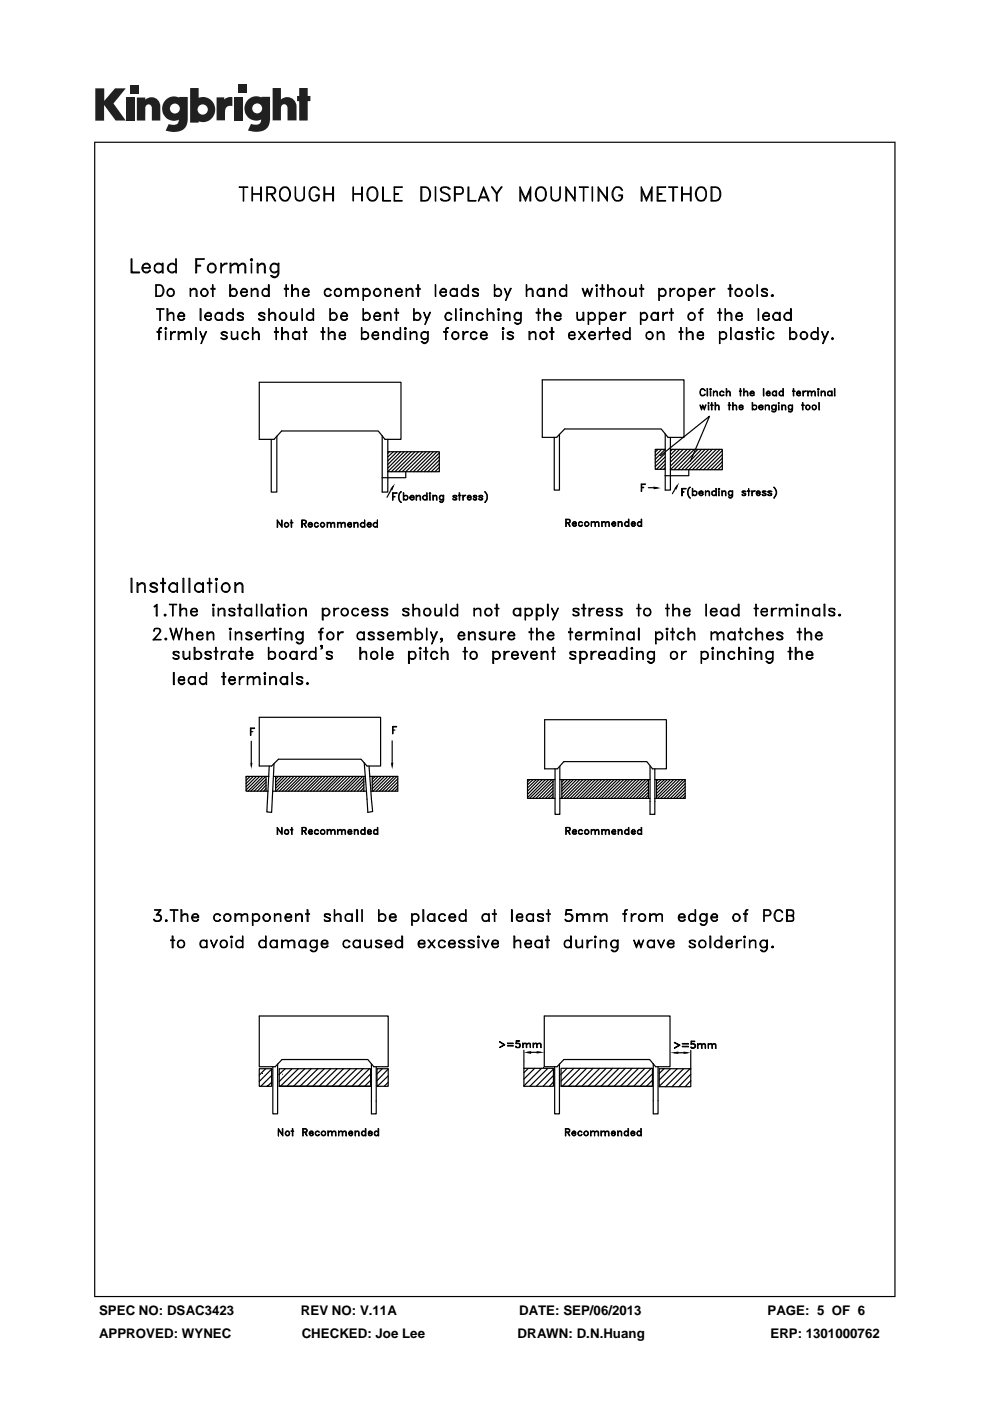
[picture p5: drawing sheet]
<svg xmlns="http://www.w3.org/2000/svg" width="210mm" height="297mm" viewBox="0 0 210 297" stroke-linecap="round" stroke-linejoin="round" font-family="sans-serif">
<defs><g id="words">
<g font-size="2.8">
<text x="21" y="278.7">SPEC NO: DSAC3423</text>
<text x="63.8" y="278.7">REV NO: V.11A</text>
<text x="110.1" y="278.7">DATE: SEP/06/2013</text>
<text x="162.8" y="278.7">PAGE: 5 OF 6</text>
<text x="21" y="283.6">APPROVED: WYNEC</text>
<text x="64" y="283.6">CHECKED: Joe Lee</text>
<text x="109.8" y="283.6">DRAWN: D.N.Huang</text>
<text x="163.5" y="283.6">ERP: 1301000762</text>
</g>
</g></defs>
<g fill="#231f20">
<path d="M20.2 18.7h1.9v2.7l2.3-2.7h2.3l-2.6 3.2 2.6 3.7h-2.2l-2.4-3.3v3.3h-1.9z"/>
<path d="M26.7 20.7h1.8v4.9h-1.8z"/>
<path d="M49.6 20.7h1.8v4.9h-1.8z"/>
<path d="M27.6 18h1.8v1.8h-1.8z"/>
<path d="M50.6 17.9h1.8v1.8h-1.8z"/>
<path d="M29 20.7h1.8v.4a1.9 1.9 0 0 1 2.2-.3 1.9 1.9 0 0 1 1 2v2.8h-1.8v-2.7a.7 .7 0 0 0-.7-.8 .7 .7 0 0 0-.7 .8v2.7h-1.8z"/>
<path d="M45.9 20.6h1.7v.5a2.02 2.02 0 0 1 1.7-.5v1.9h-.2a1.12 1.12 0 0 0-1.4 1.3v1.7h-1.8z"/>
<path d="M57.8 18.7h1.8v2.4a1.98 1.98 0 0 1 2.2-.3 1.98 1.98 0 0 1 1.1 2v2.7h-1.9v-2.6a.7 .7 0 0 0-.7-.8 .7 .7 0 0 0-.7 .8v2.6h-1.8z"/>
<path d="M63.5 18.7h1.8v1.6h.5v1.1h-.5v4.1h-1.8v-4.1h-.5v-1.1h.5z"/>
<path d="M40.3 18.7v7.3h1.8v-.3a2.63 2.63 0 0 0 3.5-2.5 2.63 2.63 0 0 0-3.5-2.5v-2zM41.9 23.2a1.1 1.1 0 0 1 2.2 0 1.1 1.1 0 0 1-2.2 0z"/>
<path d="M35.3 21a2.56 2.56 0 0 0-.6 3.3 2.56 2.56 0 0 0 3.2 1.1 1.09 1.09 0 0 1-1.5 1.1l-.6-.2-.7 1.4a5.3 5.3 0 0 0 3.8-.2 2.69 2.69 0 0 0 .9-2.4v-4.5h-1.8v.1l-.8-.2a2.44 2.44 0 0 0-1.9 .5zM36 23a1.06 1.06 0 0 1 2.1 0 1.06 1.06 0 0 1-2.1 0z"/>
<path d="M52.8 21a2.56 2.56 0 0 0-.6 3.3 2.56 2.56 0 0 0 3.2 1 1.09 1.09 0 0 1-1.5 1.1l-.7-.1-.6 1.4a5.3 5.3 0 0 0 3.7-.3 2.69 2.69 0 0 0 1-2.3v-4.6h-1.8v.2l-.9-.3a2.44 2.44 0 0 0-1.8 .6zM53.5 23a1.06 1.06 0 0 1 2.1 0 1.06 1.06 0 0 1-2.1 0z"/>
</g>
<g fill="#000">
<path d="M83.8 102.5l-.6 1.5-.4-.3zM138.6 103.1l1.6 .4-1.6 .2zM144.1 102.3l-.6 1.5-.5-.2zM53.1 161.7h.4l-.2 1.4zM82.9 161.7h.5l-.2 1.4zM55.6 227.5l.1 .1zM111.1 223.1l1.5-.2v.6zM115.3 226.3l.1 .1zM113.8 222.9l1.6 .2-1.6 .3zM142.1 223.2l1.8-.3v.6zM145 222.9l1.5 .3-1.5 .3z"/>
<path d="M20 30v245h169.9v-245zM20.2 30.3h169.5v244.5h-169.5z"/>
</g>
<g fill="none" stroke="#000" stroke-width=".25">
<path d="M50.8 39.6l1.7 .1zM51.6 39.7v2.9l.1-2.9M53.5 39.6l.1 3zM55.3 39.6l.1 3zM59.9 39.9a.97 .97 0 0 1 1-.1 .97 .97 0 0 1 .5 .9 1.51 1.51 0 0 1-.8 1.8 1.45 1.45 0 0 1-1.3-1.1 1.45 1.45 0 0 1 .6-1.5zM59.9 39.7l.8-.1a1.68 1.68 0 0 1 0 3 1.35 1.35 0 0 1-1.4-1.9l.1-.4zM62.6 39.6l.1 2.2a.9 .9 0 0 0 .9 .7 .9 .9 0 0 0 .9-.7v-2.2l.1 2.2a.98 .98 0 0 1-1 .8 .98 .98 0 0 1-1-.8zM66 39.9a1.06 1.06 0 0 1 1.7 .4 1.01 1.01 0 0 0-1.2-.6 1.01 1.01 0 0 0-.8 1 1.45 1.45 0 0 0 .7 1.8 1.03 1.03 0 0 0 1.2-.6v-.4h-.6v-.2h.7a1.02 1.02 0 0 1-.7 1.3 1.02 1.02 0 0 1-1.3-.7 1.86 1.86 0 0 1 .3-2zM68.7 39.6h.2v3h-.2zM70.6 39.6h.1v3h-.1zM74.9 39.6l.1 3zM76.7 39.6l.1 3z"/>
<path d="M78.4 39.9a.97 .97 0 0 1 1.1-.1 .97 .97 0 0 1 .5 .9 1.32 1.32 0 0 1-.9 1.8 .99 .99 0 0 1-1.1-1l.1-1.2zM78.4 39.7a1.14 1.14 0 0 1 1.7 1 1.34 1.34 0 0 1-.2 1.5 1.34 1.34 0 0 1-1.5 .3 1.87 1.87 0 0 1 0-2.8zM81.2 39.6h.1v2.9l1.5 .1h-1.6zM83.6 39.6h1.7l-1.6 .1v2.8l1.6 .1h-1.7zM89.3 39.6h1a1.51 1.51 0 0 1 1 1.9 1.44 1.44 0 0 1-1 1.1h-1zM89.4 39.7h.9a1.54 1.54 0 0 1 .9 1.4 1.54 1.54 0 0 1-.9 1.4h-.9zM92.3 39.6l.1 3zM93.7 39.7a1.63 1.63 0 0 1 1.8 .4h-.4l-.1-.2a1.04 1.04 0 0 0-1.4 .2l.1 .6 1 .4a.76 .76 0 0 1 .8 .7 .76 .76 0 0 1-.8 .8l-1-.1-.3-.3 .5 .2a1.1 1.1 0 0 0 1.4-.2 .97 .97 0 0 0-.6-1 1.29 1.29 0 0 1-1.3-.9zM99.3 39.6h.1v2.9l1.6 .1h-1.7zM102.6 39.6l1.2 3h-.2l-1-2.5-1.1 2.5zM110.3 39.6l1.2 2.6 1.1-2.6v3h-.2v-2.3l-.9 2.3-1.1-2.3v2.3h-.1zM114.2 39.7a1.14 1.14 0 0 1 1.7 1 1.34 1.34 0 0 1-.3 1.5 1.34 1.34 0 0 1-1.4 .3 1.87 1.87 0 0 1 0-2.8z"/>
<path d="M114.2 39.9a.97 .97 0 0 1 1-.1 .97 .97 0 0 1 .5 .9 1.32 1.32 0 0 1-.9 1.8 .99 .99 0 0 1-1.1-1l.1-1.2zM116.9 39.6l.1 2.2a.9 .9 0 0 0 .9 .7 .9 .9 0 0 0 .8-.7v-2.2l.1 2.2a.98 .98 0 0 1-.9 .8 .98 .98 0 0 1-1-.8zM120 39.6l1.9 2.6 .1-2.6v3l-1.8-2.5v2.5h-.2zM122.9 39.6l1.9 .1zM123.7 39.7v2.9l.1-2.9M125.6 39.6l.1 3zM126.9 39.6l1.8 2.6 .1-2.6v3l-1.8-2.5v2.5h-.1zM130.3 39.9a1.11 1.11 0 0 1 1.7 .4l-.7-.6h-.6a1.72 1.72 0 0 0 0 2.8h.6a.97 .97 0 0 0 .6-1h-.6v-.2h.7a1.06 1.06 0 0 1-.7 1.3 1.06 1.06 0 0 1-1.3-.7 1.78 1.78 0 0 1 .3-2zM136 39.6l1.1 2.6 1.2-2.6v3h-.2v-2.3l-1 2.3-.9-2.3v2.3h-.2zM139.4 39.6h1.8l-1.6 .1v2.8l1.6 .1h-1.8zM141.9 39.6l1.8 .1zM142.7 39.7v2.9h.2v-2.9"/>
<path d="M144.6 39.6h.1v3h-.1zM146.4 39.6h.2v3h-.2zM148.1 39.9a1.02 1.02 0 0 1 1.6 .8 1.51 1.51 0 0 1-.8 1.8 1.01 1.01 0 0 1-1.2-1v-.8zM148.1 39.7a1.1 1.1 0 0 1 1.2 0 1.1 1.1 0 0 1 .5 1 1.47 1.47 0 0 1-.8 1.9 1.39 1.39 0 0 1-1.5-1.7zM150.8 39.6h1a1.37 1.37 0 0 1 1.1 1.9 1.16 1.16 0 0 1-1.1 1.1h-1zM151 39.7h.8a1.54 1.54 0 0 1 .9 1.4 1.54 1.54 0 0 1-.9 1.4h-.8zM27.8 54.9h.2v2.8h1.6v.1h-1.8zM30.3 56.7h1.4l-.2-.5a.78 .78 0 0 0-1.1 0 .93 .93 0 0 0 .5 1.5l.6-.1 .2-.3 .2 .1a.99 .99 0 0 1-1.4 .3 .99 .99 0 0 1-.3-1.3 .99 .99 0 0 1 1.3-.4l.4 .4v.4h-1.6M32.8 56.2a.95 .95 0 0 1 1.6 0l-.6-.2a.89 .89 0 0 0-1 1l.2 .4 .4 .3 1-.3a1 1 0 0 1-1.4 .2 1 1 0 0 1-.2-1.4zM34.4 55.8h.2v2h-.2zM35.7 56.2a.95 .95 0 0 1 1.6 0l-.6-.2a.89 .89 0 0 0-1 1l.2 .4 .4 .3 1-.3a1 1 0 0 1-1.4 .2 1 1 0 0 1-.2-1.4zM37.3 54.9l.1 2.9z"/>
<path d="M41.5 54.9h1.8l-1.6 .1v2.8h-.2zM41.7 56.2h.8v.2h-.8M44.2 56.2a.94 .94 0 0 1 1.4 0 1.1 1.1 0 0 1-.4 1.5l-.8-.1a1.38 1.38 0 0 1-.2-1.4zM44.4 56a.96 .96 0 0 1 1.3 .3 .96 .96 0 0 1-.2 1.3 .96 .96 0 0 1-1.3-.2 1.07 1.07 0 0 1 .2-1.4zM46.9 55.8v2zM47.1 56.2l.6-.4h.4v.2a1.22 1.22 0 0 0-1.2 .7zM48.8 55.8h.2v2h-.2zM49 56.4l.7-.6 .7 .2 .2 .4v1.4h-.2v-1.4l-.2-.2a.88 .88 0 0 0-1.2 .2zM50.6 56.4l.7-.6 .6 .2 .2 .4v1.4h-.2v-1.6a.87 .87 0 0 0-1.3 .2zM53.1 55l.3-.1 .2 .2-.3 .2zM53.3 55h.1M53.3 55.8l.1 2z"/>
<path d="M53.3 55l.1 .1zM53.6 41.1h1.7M53.6 41.2h1.7M54.6 55.8h.1v2h-.1zM54.7 56.4l.7-.6 .7 .2 .2 .4v1.4h-.2l-.1-1.6a.87 .87 0 0 0-1.3 .2zM56.7 41.1h1l.4-.2 .2-.2-.2-.8-.4-.2h-1l-.1 2.9v-3h1.1a.76 .76 0 0 1 .8 .8 .76 .76 0 0 1-.8 .8h-1M57.4 41.2l.9 1.4h.2l-.9-1.4M57.4 56.2a.86 .86 0 0 1 1.6 0l-1-.2a.88 .88 0 0 0-.6 1 .88 .88 0 0 0 1 .7l.6-.3a.97 .97 0 0 1-1.4 .2 .97 .97 0 0 1-.2-1.4zM59 55.8h.1v2.2a.92 .92 0 0 1-.7 .8 .92 .92 0 0 1-1-.4l.8 .3 .6-.3 .2-.4zM68.9 41.1h1.7M68.9 41.2h1.7M75 41.1h1.7"/>
<path d="M75 41.2h1.7M83.7 41.1h.8l-.8 .1M96.6 41.1h1.1l.3-.2a.75 .75 0 0 0-.3-1.2h-1.1v2.9h-.2v-3l1.6 .1a.84 .84 0 0 1-.3 1.5h-1.1M101.7 41.9h1.7M101.9 41.8h1.3M105.3 41.1l1-1.5h.2l-1 1.5v1.5h-.2v-1.5l-1-1.5h.1l1.1 1.5M139.6 41.1h.8l-.8 .1M144.7 41.1h1.7M144.7 41.2h1.7M33.1 60.4h.8a1.3 1.3 0 0 1 .9 1.2 1.3 1.3 0 0 1-.9 1.2h-.8zM33.1 60.5h.8a1.26 1.26 0 0 1 .4 2l-.4 .3h-.8zM33.2 65.5l1.6 .1z"/>
<path d="M33.3 70.3h.9v.2h-.9zM33.9 69.6l-.1 2.4h-.1v-2l.3-.6h.2v.2l-.4 .1M33.9 65.6v2.3l.1-2.3M35.1 69.4l.2 .2-.1 .3-.2-.2zM35.1 69.6h.1M35.1 70.3l.1 1.7zM35.1 69.6l.1 .1zM35.4 65.5h.2v2.4h-.2zM35.6 66.7l.6-.5 .6 .2 .1 1.5-.1-1.2a.54 .54 0 0 0-.9-.2zM35.8 61.4h.8l.3 .5a.7 .7 0 0 1-.7 .9 .7 .7 0 0 1-.7-.9zM36.2 70.3l.1 1.7zM36.5 70.6l.4-.3h.3v.2h-.6l-.3 .6z"/>
<path d="M37.8 70.3h.2v1.7h-.2zM37.8 67h1.2v-.3a.6 .6 0 0 0-.9-.2l-.3 .5a.69 .69 0 0 0 .3 .7 .69 .69 0 0 0 .8 0l.1-.3 .2 .2-.3 .2-.6 .1a.84 .84 0 0 1-.5-1 .84 .84 0 0 1 1-.6l.4 .4v.4h-1.4M38 70.8l.6-.5 .6 .2v1.5v-1.2a.54 .54 0 0 0-.9-.3zM39.2 70.8l.6-.5h.5l.3 .5v1.2h-.2v-1.2a.54 .54 0 0 0-.8-.3zM40.3 61.2l.1 1.6zM40.4 61.7l.6-.5 .6 .1 .2 .4v1.1h-.2v-1.1a.54 .54 0 0 0-.8-.3zM41.5 69.4l.1 2.6zM42.5 65.5h.1v2.4h-.1zM43.1 71.7l-.7-1.4 .7 1.7M43.6 67h1.1v-.3a.68 .68 0 0 0-1-.1 .68 .68 0 0 0 .1 1.1l.6 .1 .3-.4 .1 .2a.82 .82 0 0 1-1.1 .1 .82 .82 0 0 1-.1-1.2 .82 .82 0 0 1 1.1 0l.1 .6h-1.2M43.6 70.3h.2l-1.2 2.5zM44.7 61.2h.9v.1h-.9z"/>
<path d="M45.1 60.4l.1 2.4zM47 70.8l1 .4 .2 .3a.74 .74 0 0 1-.6 .5 .74 .74 0 0 1-.7-.4l.2 .2M47 71.7h1M47 70.5h1M47 66.2l.1 1.7zM47.1 70.5v.4M48 71.2v.6M48 70.5l.2 .1a.82 .82 0 0 0-1.3 0l.3 .5 .8 .3M48.7 60.4h.2v2.4h-.2zM48.9 61.6a.83 .83 0 0 1 1.3-.1 .83 .83 0 0 1-.2 1.3 .85 .85 0 0 1-1.1-.3l.5 .3a.75 .75 0 0 0 .8-.6 .75 .75 0 0 0-.5-.9zM49.1 70.3l.1 1.2a.54 .54 0 0 0 .8 .2l.3-.2-.6 .5-.5-.2zM49.4 65.5l.1 2.4z"/>
<path d="M50.3 70.3l.1 1.7zM50.4 67.7l.4 .1 .7-.1M50.4 66.5h1.1M50.4 66.7l1.1 .5 .1 .4a.73 .73 0 0 1-1.3 0l.3 .2M50.6 66.4l-.2 .3 .2 .1M51.2 61.9h1.2v-.2a.65 .65 0 0 0-.9-.4 .65 .65 0 0 0-.3 .9 .6 .6 0 0 0 .5 .6 .6 .6 0 0 0 .7-.5l.1 .2a.82 .82 0 0 1-1.2 .1 .82 .82 0 0 1-.1-1.1 .82 .82 0 0 1 1.2-.1l.1 .6h-1.3M51.4 70.6l.5-.3h.4l.4 .3-.1 .2-.3-.3a.71 .71 0 0 0-.8 .5 .71 .71 0 0 0 .4 .8h.4l.3-.3 .1 .1a.81 .81 0 0 1-1.1 .2 .81 .81 0 0 1-.2-1.2zM51.4 67.2v.6M51.4 66.4l.2 .3-.1-.3a.75 .75 0 0 0-1.2 .3l.4 .3 .8 .3M53.3 61.2l.1 1.6zM53.4 61.7l.6-.5h.4l.3 .5v1.1h-.1v-1.1a.48 .48 0 0 0-.8-.3zM53.6 69.4v2.6z"/>
<path d="M53.6 70.8l.6-.5h.5l.3 .5v1.2h-.2v-1.2a.48 .48 0 0 0-.7-.3zM55 66.7l1.1 .5v.6a1.01 1.01 0 0 1-1.3-.2h.2l.1 .2M55 66.5h1.1M55 67.7l.3 .1 .8-.1M55.1 66.4v.4M55.9 61.3a.6 .6 0 0 1 1 .3l-.4-.3a.73 .73 0 0 0-.8 .7 .73 .73 0 0 0 .8 .8l.4-.3a.8 .8 0 0 1-1.2 .1 .8 .8 0 0 1 .2-1.3zM55.9 66.4l.3 .3a.74 .74 0 0 0-.7-.5 .74 .74 0 0 0-.7 .5l1.3 .6M55.9 67.2l.2 .2-.2 .4M56.9 60.4h.2v2.4h-.2zM57 65.5l.1 2.4zM57.1 66.7l.6-.5 .6 .2 .2 .3v1.2h-.2v-1.2a.54 .54 0 0 0-.9-.2zM58.2 70.3h.9v.2h-.9z"/>
<path d="M58.5 69.4l.1 2.6zM59.7 69.4h.2v2.6h-.2zM59.9 70.8l.6-.5 .6 .2 .1 1.5-.1-1.2a.58 .58 0 0 0-.9-.3zM60.3 61.2h.9v.1h-.9zM60.7 60.4v2.4zM61.7 66.2l.2 1.5 .5 .1 .6-.4-.4 .4h-.8zM61.8 60.4h.2v2.4h-.2zM62 61.7l.6-.5 .6 .1 .1 1.5-.1-1.1a.58 .58 0 0 0-.8-.3zM62.1 70.6l.5-.3h.4l.5 .3a.97 .97 0 0 0-1.2 0 .82 .82 0 0 0 .1 1.1l.6 .1 .5-.2-.5 .4h-.4a1.01 1.01 0 0 1-.5-1.4zM63 66.2v1.7zM63.5 70.3v1.7zM64.1 65.5v2.4z"/>
<path d="M64.2 61.9h1.2v-.2a.6 .6 0 0 0-.9-.3l-.3 .5a.69 .69 0 0 0 .3 .7 .69 .69 0 0 0 .8 0l.1-.3 .2 .2-.3 .3h-.6a.84 .84 0 0 1-.5-1 .84 .84 0 0 1 1-.6l.4 .5v.3h-1.4M64.3 70.3h.8v.2h-.8zM64.6 69.4l.1 2.6zM66.4 65.5l.1 2.4zM68.1 70.3h.8v.2h-.8zM68.5 69.4v2.6zM68.9 61.6a.74 .74 0 0 1 .7-.5 .74 .74 0 0 1 .6 .5l-.1 .1a.6 .6 0 0 0-1-.3l-.2 .5a.69 .69 0 0 0 .3 .7 .69 .69 0 0 0 .8 0l.1-.3 .1 .2a.82 .82 0 0 1-1.1 .2 .82 .82 0 0 1-.2-1.1zM69.6 69.4l.1 2.6zM69.7 70.8l.6-.5 .6 .2 .2 .3v1.2h-.2v-1.2a.54 .54 0 0 0-.8-.3zM70 65.5l.1 2.4zM71.2 61.4h.9l.2 .5a.7 .7 0 0 1-.6 .9 .7 .7 0 0 1-.7-.9zM72 71.1h1.2v-.3a.66 .66 0 0 0-1.1-.2 .98 .98 0 0 0 .2 1.1 .6 .6 0 0 0 .9-.2l.1 .1-.2 .2-.6 .2a1.01 1.01 0 0 1-.5-1.4l.5-.3a.66 .66 0 0 1 .8 .8h-1.3"/>
<path d="M72.3 67h1.2v-.3a.6 .6 0 0 0-.9-.2l-.3 .5a.69 .69 0 0 0 .4 .7 .69 .69 0 0 0 .7 0l.1-.3 .2 .2-.3 .2-.6 .1a.84 .84 0 0 1-.5-1 .84 .84 0 0 1 1-.6l.4 .4v.4h-1.4M73.3 61.2h.1v1.6h-.1zM73.8 61.3l.2-.1 .6 .1 .1 1.5-.1-1.1a.58 .58 0 0 0-.8-.3l-.4 .3zM74.7 61.7l.6-.5 .6 .1 .1 1.5-.1-1.1a.54 .54 0 0 0-.8-.3zM76.7 69.4l.1 2.6zM76.8 70.6l.5-.3h.3a1.01 1.01 0 0 1 .5 1.3l-.5 .4h-.3l-.5-.4a.97 .97 0 0 0 1.1 0 .82 .82 0 0 0 0-1.1h-.6zM77 61.2l.1 2.5zM77 65.5l.1 2.4zM79 71.1h1.2l-.1-.6h-.6a.72 .72 0 0 0-.4 1 .72 .72 0 0 0 1 .2l.1-.2 .1 .1a.81 .81 0 0 1-1.1 .2 .81 .81 0 0 1-.1-1.2 .81 .81 0 0 1 1.1-.1l.1 .6h-1.3M79.4 67h1.2v-.3a.68 .68 0 0 0-1.1-.1 .68 .68 0 0 0 .1 1.1l.6 .1 .4-.4 .1 .2-.2 .2-.6 .1a.84 .84 0 0 1-.6-1 .84 .84 0 0 1 1-.6l.4 .4v.4h-1.3M81.2 70.3h.1v1.7h-.1zM81.3 70.8l.6-.5 .6 .2 .1 1.5-.1-1.2a.58 .58 0 0 0-.8-.3z"/>
<path d="M81.5 66.2h.2v1.7h-.2zM81.7 61.2v1.6zM81.7 66.7l.6-.5 .5 .2 .1 1.5-.1-1.2a.54 .54 0 0 0-.8-.2zM81.7 61.7l.6-.5 .6 .1 .1 1.5-.1-1.1a.54 .54 0 0 0-.8-.3zM83.5 70.6l.5-.3h.4l.5 .3a.97 .97 0 0 0-1.2 0 .82 .82 0 0 0 .1 1.1l.6 .1 .5-.2-.5 .4h-.4a1.01 1.01 0 0 1-.5-1.4zM83.7 66.2h.8v.2h-.8zM84 61.9h1.2l-.2-.5a.74 .74 0 0 0-1 .4 .74 .74 0 0 0 .5 1h.4l.3-.5 .1 .2a.82 .82 0 0 1-1.2 .1 .82 .82 0 0 1-.1-1.1 .82 .82 0 0 1 1.2-.1l.1 .6h-1.3M84 65.5l.1 2.4zM84.9 69.4l.1 2.6zM85.9 69.4l.2 .2v.3l-.3-.2zM85.9 69.6h.1M85.9 70.3h.2v1.7h-.2z"/>
<path d="M85.9 69.6l.2 .1zM86.1 61.2l.1 1.6zM86.2 61.7l.6-.5h.4l.4 .5v1.1h-.2v-1.1a.48 .48 0 0 0-.7-.3zM87 70.3l.1 1.7zM87.1 70.8l.7-.5 .5 .2 .1 1.5-.1-1.2a.58 .58 0 0 0-.8-.3zM87.8 65.5v2.4zM87.8 66.7a.83 .83 0 0 1 1.3-.1 .83 .83 0 0 1-.2 1.2 .85 .85 0 0 1-1.1-.2l.5 .2a.75 .75 0 0 0 .8-.5 .75 .75 0 0 0-.4-.9zM88.3 61.2h.8v.1h-.8zM88.6 60.4h.2v2.4h-.2zM89.4 70.6l.5-.3h.3l.5 .3a.97 .97 0 0 0-1.2 0 .82 .82 0 0 0 .1 1.1l.6 .1 .5-.2-.5 .4h-.3a1.01 1.01 0 0 1-.5-1.4zM90.5 67.7l-.6-1.5 .6 1.7M90.7 70.3l.1 1.8a.75 .75 0 0 1-.6 .7 .75 .75 0 0 1-.8-.4h.2a.6 .6 0 0 0 .9 .2l.2-.5z"/>
<path d="M91.1 66.2h.2l-1.2 2.6zM92.3 60.4l.1 2.4zM93.4 61.9h1.2v-.2a.66 .66 0 0 0-.9-.2 .66 .66 0 0 0-.2 .9 .66 .66 0 0 0 .9 .2l.2-.3 .1 .2a.79 .79 0 0 1-1.1 .2 .79 .79 0 0 1-.2-1.1l.5-.4a.74 .74 0 0 1 .8 .8h-1.3M94.1 70.3h.9v.2h-.9zM94.7 66.4a.59 .59 0 0 1 .6-.2 .59 .59 0 0 1 .4 .5 .65 .65 0 0 0-.8-.3 .65 .65 0 0 0-.4 .8 .6 .6 0 0 0 .5 .7 .6 .6 0 0 0 .7-.5l.1 .2a.83 .83 0 0 1-1.3 .1 .83 .83 0 0 1 .2-1.3zM94.7 69.6l-.2 2.4v-2l.1-.4 .5-.2v.2l-.5 .1M95.5 61.6a.74 .74 0 0 1 .7-.5 .74 .74 0 0 1 .7 .5l-.5-.3a.73 .73 0 0 0-.9 .7 .73 .73 0 0 0 .9 .8l.5-.3a.82 .82 0 0 1-1.1 .2 .82 .82 0 0 1-.3-1.1zM96 70.6l.4-.3h.3a1.01 1.01 0 0 1 .5 1.3l-.5 .4a.85 .85 0 0 1-.8-.4 .85 .85 0 0 1 .1-1zM96.6 65.5l.1 2.4zM96.9 61.2l.1 1.6zM97.6 65.6l.2-.1v.3zM97.7 65.6h.1z"/>
<path d="M97.7 65.6h.1M97.7 66.2l.1 1.7zM98.2 70.3h.1v1.7h-.1zM98.4 70.6l.5-.3h.4v.2a.74 .74 0 0 0-1 .6zM98.8 66.2h.1v1.7h-.1zM98.9 66.7l.6-.5 .6 .2 .1 1.5-.1-1.2a.54 .54 0 0 0-.8-.2zM99.3 60.4l.1 2.4zM99.9 70.6l.5-.3h.3l.4 .3-.1 .2a.66 .66 0 0 0-1.1-.2 .98 .98 0 0 0 .2 1.1 .6 .6 0 0 0 .9-.2l.1 .1-.1 .2-.6 .2a1.01 1.01 0 0 1-.5-1.4zM100.3 61.7l1.1 .5 .1 .3a.73 .73 0 0 1-1.3 0l.3 .3M100.3 62.6l.4 .2 .7-.2M100.3 61.4h1.1M100.5 61.3l-.2 .3 .2 .1"/>
<path d="M101.1 66.7a.74 .74 0 0 1 .7-.5 .74 .74 0 0 1 .7 .5h-.2a.6 .6 0 0 0-.9-.2 .73 .73 0 0 0-.2 1 .73 .73 0 0 0 1 .2l.1-.3 .2 .2a.82 .82 0 0 1-1.2 .2 .82 .82 0 0 1-.2-1.1zM101.3 61.3l.2 .3-.1-.3a.75 .75 0 0 0-1.2 .3l.3 .3 .9 .4M101.3 62.2v.6M102 71.1h1.2v-.3a.6 .6 0 0 0-1.1-.2 .82 .82 0 0 0 .1 1.1 .6 .6 0 0 0 1-.2l.1 .1-.5 .4h-.3a1.01 1.01 0 0 1-.5-1.4l.5-.3a.74 .74 0 0 1 .8 .8h-1.3M103.3 65.5l.1 2.4zM103.4 66.7l.6-.5 .6 .2 .2 .3v1.2h-.2v-1.2a.54 .54 0 0 0-.8-.2zM104.9 60.4v2.4zM105.5 65.6l.3-.1 .2 .1-.3 .2zM105.7 65.6h.1M105.7 66.2l.1 1.7zM105.7 65.6h.1zM106.6 69.6l.1 .1z"/>
<path d="M106.6 69.4l.3 .2-.2 .3-.2-.2zM106.6 69.6h.1M106.6 70.3l.1 1.7zM106.7 66.2h.2v1.7h-.2zM106.9 66.7l.6-.5 .6 .2 .1 1.5-.1-1.2a.54 .54 0 0 0-.9-.2zM107.7 62.6l-.7-1.4 .7 1.6M107.7 70.8l1.1 .4 .1 .3a.74 .74 0 0 1-.6 .5 .74 .74 0 0 1-.7-.4l.2 .2M107.7 70.5h1.1M107.7 71.7h1.1M107.8 70.5v.4M108.2 61.2h.2l-1.2 2.5zM108.7 70.5l.2 .1a.82 .82 0 0 0-1.3 0l.4 .5 .8 .3"/>
<path d="M108.7 71.2v.6M109.3 66.4a.68 .68 0 0 1 1.1 .3l-.8-.3a.75 .75 0 0 0-.4 .9 .75 .75 0 0 0 .7 .5l.5-.2a.83 .83 0 0 1-1.3 .1 .83 .83 0 0 1 .2-1.3zM110.4 66.2v2.2l-.5 .4h-.3l-.4-.4 .6 .2 .6-.2zM111.6 60.4l.1 2.4zM111.7 61.7l.6-.5h.4l.4 .5v1.1h-.2v-1.1a.54 .54 0 0 0-.8-.3zM112.2 70.3h.2v1.7h-.2zM112.4 70.8l.6-.5 .6 .2 .1 1.5-.1-1.2a.58 .58 0 0 0-.9-.3zM113.7 66.2h.9v.2h-.9zM114.2 65.5l.1 2.4zM114.3 61.3a.6 .6 0 0 1 1 .3l-.4-.3a.73 .73 0 0 0-.9 .7 .73 .73 0 0 0 .9 .8l.4-.3a.8 .8 0 0 1-1.3 .1 .8 .8 0 0 1 .3-1.3zM114.6 70.6l.5-.3h.3a1.01 1.01 0 0 1 .5 1.3l-.5 .4h-.3a1.01 1.01 0 0 1-.5-1.4zM115.3 61.2h.1v1.6h-.1z"/>
<path d="M115.4 65.5v2.4zM115.4 66.7l.6-.5 .6 .2 .2 .3v1.2h-.2v-1.2a.54 .54 0 0 0-.8-.2zM116.4 61.2h.1v1.6h-.1zM116.5 61.7l.6-.5 .6 .1 .1 1.5-.1-1.1a.58 .58 0 0 0-.8-.3zM116.6 70.3h.9v.2h-.9zM117 69.4h.1v2.6h-.1zM117.7 67h1.2v-.3a.66 .66 0 0 0-.9-.1 .66 .66 0 0 0-.2 .9 .66 .66 0 0 0 .9 .2l.2-.3 .1 .2a.79 .79 0 0 1-1.1 .2 .79 .79 0 0 1-.2-1.1l.4-.5a.74 .74 0 0 1 .9 .9h-1.3M120.1 60.4l.1 2.4zM120.7 71.1h1.2v-.3a.66 .66 0 0 0-1.1-.2 .98 .98 0 0 0 .1 1.1 .6 .6 0 0 0 1-.2l.1 .1-.2 .2-.6 .2a1.01 1.01 0 0 1-.5-1.4l.5-.3a.66 .66 0 0 1 .8 .8h-1.3M122.4 66.2l.2 1.5 .5 .1 .6-.4-.4 .4h-.8zM122.7 70.3l1.5 1.7h-.2zM123.5 61.2h.2l.4 1.3 .5-1.3 .5 1.3 .4-1.3h.2l-.6 1.6-.5-1.2-.5 1.2z"/>
<path d="M123.7 66.2h.1v1.7h-.1zM124 70.3h.2l-1.5 1.7zM124.8 66.2v2.6zM125 71.1h1.2v-.3a.7 .7 0 0 0-1.1-.2l-.1 .6 .2 .5a.72 .72 0 0 0 1-.2l.1 .1-.5 .4a.82 .82 0 0 1-.9-1.1 .82 .82 0 0 1 1.3-.4l.1 .6h-1.3M126.4 60.5h.3l-.1 .2zM126.5 60.5h.1M126.5 61.2l.1 1.6zM126.5 60.5l.1 .1zM127.1 66.2l.1 2.6zM127.1 70.3l.1 1.7zM127.2 66.7a.82 .82 0 0 1 1.4 .1 .82 .82 0 0 1-.9 1.1l-.5-.3 .5 .2a.73 .73 0 0 0 .9-.7 .73 .73 0 0 0-.9-.7zM127.3 61.2h.8v.1h-.8z"/>
<path d="M127.4 70.6l.4-.3h.4v.2a.88 .88 0 0 0-1 .6zM127.7 60.4l.1 2.4zM128.6 70.3h.8v.2h-.8zM128.9 69.4l.1 2.6zM128.9 60.4l.1 2.4zM129 61.7l.6-.5 .6 .1 .1 .4v1.1h-.1v-1.1a.54 .54 0 0 0-.9-.3zM129.5 67h1.2v-.3a.68 .68 0 0 0-1.1-.1 .68 .68 0 0 0 .1 1.1l.6 .1 .4-.4 .1 .2a.8 .8 0 0 1-1.3 0 .8 .8 0 0 1 .2-1.2 .63 .63 0 0 1 .8-.1 .63 .63 0 0 1 .3 .8h-1.3M130.1 71.1h1.2v-.3a.66 .66 0 0 0-1.1-.2 .98 .98 0 0 0 .1 1.1 .6 .6 0 0 0 1-.2l.1 .1-.5 .4h-.3a1.01 1.01 0 0 1-.5-1.4l.5-.3a.74 .74 0 0 1 .8 .8h-1.3M131.3 61.6l.4-.4a.84 .84 0 0 1 1 .5 .84 .84 0 0 1-.6 1.1 .84 .84 0 0 1-1-.6zM131.6 66.2h.2v1.7h-.2zM131.9 66.7l.5-.5h.3v.2a.74 .74 0 0 0-.9 .6zM132.2 70.6l.5-.3h.4l.5 .3a.97 .97 0 0 0-1.2 0 .82 .82 0 0 0 .1 1.1l.6 .1 .5-.2-.5 .4h-.4a1.01 1.01 0 0 1-.5-1.4z"/>
<path d="M133.6 69.4v2.6zM133.6 61.2l.1 1.4 .5 .2 .6-.5-.3 .5h-.9zM134.8 61.2l.1 1.6zM135.7 61.2h.8v.1h-.8zM135.8 66.2l.1 2.6zM135.9 66.7a.83 .83 0 0 1 1.3-.1 .83 .83 0 0 1-.2 1.2 .85 .85 0 0 1-1.1-.2l.5 .2a.75 .75 0 0 0 .8-.5 .75 .75 0 0 0-.4-.9zM136 60.4l.1 2.4zM137.1 70.6l.5-.3a.85 .85 0 0 1 1 .8 .85 .85 0 0 1-1 .9 1.01 1.01 0 0 1-.5-1.4zM138.4 66.4l.7-.2 .4 .5-.4-.3h-.5a.76 .76 0 0 0-.4 .9 .76 .76 0 0 0 .9 .5l.4-.2a.83 .83 0 0 1-1.3 .1 .83 .83 0 0 1 .2-1.3zM139.4 70.3l.1 1.7zM139.5 66.2h.2v1.7h-.2zM139.5 70.8l.6-.5 .6 .2 .1 .3v1.2h-.1v-1.2a.54 .54 0 0 0-.9-.3z"/>
<path d="M139.7 61.2l.1 2.5zM140.6 66.2l.1 1.7zM141 66.4l.6-.2v.2l-.6 .1-.3 .5zM142 66.2h.8v.2h-.8zM142.1 61.2l.1 1.6zM142.4 65.5v2.4zM142.5 61.3l.6-.1v.1l-.6 .1-.3 .5zM144 61.4a.71 .71 0 0 1 1 .2 .71 .71 0 0 1-.3 1 .71 .71 0 0 1-1-.4zM144.1 70.3h.7v.2h-.7zM144.4 69.4l.1 2.6zM145.6 69.4l.1 2.6zM145.7 70.8l.6-.5 .6 .2 .1 .3v1.2h-.1v-1.2a.54 .54 0 0 0-.9-.3z"/>
<path d="M146 61.2h.2v2.5h-.2zM146.3 66.5a.71 .71 0 0 1 1 .2 .71 .71 0 0 1-.3 1 .71 .71 0 0 1-1-.5zM146.3 61.3a.79 .79 0 0 1 1.1 .2 .79 .79 0 0 1-.1 1.1 .79 .79 0 0 1-1.1-.1l.4 .3a.73 .73 0 0 0 .9-.8 .73 .73 0 0 0-.9-.7l-.4 .3zM148 71.1h1.1v-.3a.66 .66 0 0 0-1.1-.2 .98 .98 0 0 0 .2 1.1 .6 .6 0 0 0 .9-.2l.1 .1-.1 .2-.6 .2a1.01 1.01 0 0 1-.5-1.4l.5-.3a.66 .66 0 0 1 .7 .8h-1.2M148.2 66.2h.9v.2h-.9zM148.4 61.9h1.2v-.2a.6 .6 0 0 0-1-.3l-.2 .5a.69 .69 0 0 0 .3 .7 .69 .69 0 0 0 .8 0l.1-.3 .1 .2-.2 .3h-.6a.84 .84 0 0 1-.6-1 .84 .84 0 0 1 1-.6l.4 .5v.3h-1.3M148.8 65.6l-.2 .3-.1 2v-2l.1-.3 .5-.1-.5 .1M150.6 61.2l.1 1.6zM150.7 61.6l.6-.4h.3v.1a.74 .74 0 0 0-.9 .6zM152.3 66.2h.7v.2h-.7zM152.6 70.3l.1 2.5zM152.6 65.5l.1 2.4z"/>
<path d="M152.7 70.6l.5-.3h.3a1.01 1.01 0 0 1 .5 1.3l-.5 .4h-.3l-.5-.4a.97 .97 0 0 0 1.2 0 .82 .82 0 0 0-.1-1.1h-.6zM153.8 65.5l.1 2.4zM153.9 66.7l.6-.5h.4l.3 .5v1.2h-.1v-1.2a.54 .54 0 0 0-.9-.2zM154.5 61.2h.8v.1h-.8zM154.8 60.4h.2v2.4h-.2zM155 69.4l.1 2.6zM156.1 70.6l.4-.3h.3l.5 .3a.97 .97 0 0 0-1.1 0v1a.97 .97 0 0 0 1.1 0l-.5 .4a.85 .85 0 0 1-.8-.4 .85 .85 0 0 1 .1-1zM156.2 67h1.1v-.3a.68 .68 0 0 0-1-.1 .68 .68 0 0 0 .1 1.1l.6 .1 .3-.4 .1 .2a.8 .8 0 0 1-1.2 0 .8 .8 0 0 1 .2-1.2 .63 .63 0 0 1 .8-.1 .63 .63 0 0 1 .2 .8h-1.2M156.2 61.4h.9l.2 .5a.7 .7 0 0 1-.6 .9 .7 .7 0 0 1-.7-.9zM157.3 70.3l.1 1.7zM158.5 70.8l1 .4 .1 .3a.74 .74 0 0 1-.6 .5 .74 .74 0 0 1-.7-.4l.2 .2M158.5 70.5h1"/>
<path d="M158.5 71.7h1M158.5 61.3a.79 .79 0 0 1 1.1 .2 .79 .79 0 0 1-.1 1 .8 .8 0 0 1-1.2 .1 .8 .8 0 0 1 .2-1.3zM158.5 70.5v.4M159.4 70.5l.2 .1a.82 .82 0 0 0-1.3 0l.3 .5 .9 .3M159.4 71.2v.6M160.2 70.3h.9v.2h-.9zM160.6 60.4v2.4zM160.6 69.4l.1 2.6zM160.8 65.5l.1 2.4zM161.6 61.7l1.1 .5 .1 .3a.73 .73 0 0 1-1.3 0l.3 .3M161.6 62.6l.4 .2 .7-.2M161.6 61.4h1.1"/>
<path d="M161.8 61.3l-.2 .3 .2 .1M161.8 69.4l.2 .2-.2 .3-.1-.2zM161.8 69.6h.1M161.8 70.3v1.7zM161.8 69.6v.1zM161.8 67h1.3v-.3a.72 .72 0 0 0-1-.2l-.3 .5a.67 .67 0 0 0 .5 .8 .67 .67 0 0 0 .8-.4l.1 .2a.82 .82 0 0 1-1.2 .1 .82 .82 0 0 1-.1-1.2 .82 .82 0 0 1 1.2 0l.1 .6h-1.4M162.6 61.3l.2 .3-.1-.3a.75 .75 0 0 0-1.2 .3l.3 .3 .9 .4M162.6 62.2v.6M162.9 70.6l.4-.3h.4l.4 .3-.1 .2-.3-.3h-.4a.71 .71 0 0 0-.4 .8 .71 .71 0 0 0 .8 .5l.3-.3 .1 .1a.81 .81 0 0 1-1.1 .1 .81 .81 0 0 1-.1-1.1zM163.6 62.6l.3-.1 .1 .3h-.2zM163.8 62.6h.1M163.8 62.6l.1 .2z"/>
<path d="M164.5 66.2h.4l.4 .5-.4-.3a.73 .73 0 0 0-.9 .7 .73 .73 0 0 0 .9 .7l.4-.2a.79 .79 0 0 1-1.1 .2 .79 .79 0 0 1-.2-1.1zM165.3 66.2h.2v1.7h-.2zM166.7 66.4a.6 .6 0 0 1 1 .3l-.4-.3a.73 .73 0 0 0-.9 .7 .73 .73 0 0 0 .9 .7l.4-.2a.8 .8 0 0 1-1.3 0 .8 .8 0 0 1 .3-1.2zM167.5 69.4l.1 2.6zM167.6 70.6l.5-.3a.85 .85 0 0 1 .9 .8 .85 .85 0 0 1-.9 .9l-.5-.4a.97 .97 0 0 0 1.2 0v-1a.97 .97 0 0 0-1.2 0zM167.7 65.5h.1v2.4h-.1zM170 70.5h.7a.72 .72 0 0 1 .4 1 .72 .72 0 0 1-1.1 .2l-.1-.5zM172.1 70.6l.5-.3h.3l.5 .3a.97 .97 0 0 0-1.1 0 .82 .82 0 0 0 0 1.1l.6 .1 .5-.2-.5 .4h-.3a1.01 1.01 0 0 1-.5-1.4zM173.4 69.4l.1 2.6zM175 71.7l-.7-1.4 .7 1.7M175.6 70.3h.1l-1.1 2.5h-.1zM176.4 71.7h.3v.3h-.2z"/>
<path d="M176.5 71.7h.1M176.5 71.7l.2 .1zM55 81h30v12.2h-3.3l-1.5-1.8h-20.5l-1.6 1.8h-3.1zM58.7 92.5v11.8h-1.2v-11.1M81.1 92.4v11.9h1.2v-11.1M82.3 95.8h10.9v4.2h-10.9l4.2-4.2M82.6 95.8l-.3 .3M83.4 95.8l-1.1 1.1M84.2 95.8l-1.9 1.9M85 95.8l-2.7 2.7M85.7 95.8l-3.4 3.5M87.2 95.8l-4.2 4.2"/>
<path d="M88 95.8l-4.2 4.2M88.8 95.8l-4.3 4.2M89.6 95.8l-4.3 4.2M90.4 95.8l-4.3 4.2v1.3h-5M91.1 95.8l-4.2 4.2M91.9 95.8l-4.2 4.2M92.7 95.8l-4.3 4.2M93.2 96l-4 4M93.2 96.8l-3.2 3.2M93.2 97.6l-2.5 2.4M93.2 99.8l-.1 .2M93.2 98.3l-1.7 1.7"/>
<path d="M93.2 99.1l-1 .9M115 80.5h30.1v12.2h-3.4l-1.5-1.7h-20.4l-1.7 1.7h-3.1zM118.7 92.1v11.8h-1.1v-11.2M139 97.4l2.1-2.1h-2.1v4.2h2.1M139.6 95.3l-.6 .6M140.1 96.6l10.4-8.4-4.1 9.6M140.3 95.3l-1.3 1.3M141.1 96.9l-2.1 2M141.1 96.1l-2.1 2M141.1 97.6l-1.9 1.9M141.1 98.4l-1.1 1.1M141.1 99.2l-.3 .3"/>
<path d="M141.1 92v11.9h1.1v-11.2M142.6 95.3l-.4 .4M143.4 95.3l-1.2 1.2M144.1 95.3l-1.9 1.9M144.9 95.3l-2.7 2.7M145.8 95.3l-3.6 3.5M146.5 95.3l-4.3 4.3h11v-4.3h-11M147.3 95.3l-4.3 4.3M148 95.3l-4.2 4.3M148.5 85.9l.3 .7 .3-.7 .3 .7 .3-.7-.3 1-.3-.9-.3 .9zM148.8 82.5l.3-.1 .5 .4-.6-.3a.79 .79 0 0 0-.1 1.4l.7-.3-.6 .3a.84 .84 0 0 1-.2-1.4zM148.8 95.3l-4.2 4.3"/>
<path d="M149.6 95.3l-4.3 4.3M150 82.4l.1 1.5zM150.2 85.4h.2zM150.2 85.4h.1M150.2 85.9l.1 1zM150.3 95.3l-4.2 4.3v1.3h-5M150.6 82.5l.1-.1 .1 .2-.1 .1zM150.7 82.5v.1zM150.7 82.5h.1M150.7 82.9v1zM150.7 85.9l.6 .1zM150.9 85.4l.1 1.5z"/>
<path d="M151.1 95.3l-4.2 4.3M151.3 83.2l.5-.3 .3 .1 .1 .9-.2-.8-.2-.1zM151.3 82.9v1M151.7 85.4l.1 1.5zM151.8 86.1a.45 .45 0 0 1 .6-.1l.1 .9-.1-.9h-.5zM151.9 95.3l-4.3 4.3M152.7 83.2a.47 .47 0 0 1 .4-.3 .47 .47 0 0 1 .4 .3 .4 .4 0 0 0-.5-.2 .4 .4 0 0 0-.3 .5l.1 .3h.2h.5l-.3 .1-.5-.1zM152.7 95.3l-4.3 4.3M153.2 95.5l-4 4.1M153.2 96.4l-3.2 3.2M153.2 97.1l-2.5 2.5M153.2 97.9l-1.7 1.7"/>
<path d="M153.2 98.7l-.9 .9M153.2 99.4l-.2 .2M154 82.4l.1 1.5zM154.3 83h.5l.1 .9-.2-.8-.2-.1-.4 .2zM154.5 85.9l.5 .1zM154.6 85.4l.1 1.5zM155.4 85.4l.1 1.5zM155.5 86.1a.45 .45 0 0 1 .7-.1v.9l-.1-.9h-.4zM156.8 82.9l.5 .1zM156.8 86.3h.7v-.2l-.1-.1h-.6l.1 .7a.36 .36 0 0 0 .6-.1h.1a.45 .45 0 0 1-.7 .2l-.1-.2a.48 .48 0 0 1 .1-.6 .48 .48 0 0 1 .6 0l.1 .4h-.8M157 82.4l.1 1.5zM157.8 83.2l.4-.3 .3 .1 .1 .9-.2-.8-.2-.1z"/>
<path d="M157.8 82.4v1.5M159.1 83.3h.8a.39 .39 0 0 0-.5-.3 .39 .39 0 0 0-.3 .5l.1 .3h.3h.5l-.4 .1-.5-.1v-.6a.45 .45 0 0 1 .6-.3 .45 .45 0 0 1 .3 .5h-.9M159.6 85.4v1.5zM159.6 86l.4-.1 .5 .1v.6a.47 .47 0 0 1-.4 .3 .47 .47 0 0 1-.5-.3l.5 .2 .4-.4-.2-.4zM161 86.3h.8v-.2l-.1-.1h-.6l-.1 .4 .2 .3a.36 .36 0 0 0 .6-.1 .52 .52 0 0 1-.7 .2 .52 .52 0 0 1-.1-.8l.5-.1 .3 .2v.3h-.8M161.9 82.4l.1 1.5zM162.3 86.1a.55 .55 0 0 1 .8-.1l.1 .9-.2-.9zM162.3 85.9v1M162.6 83.3h.7l-.2-.3a.43 .43 0 0 0-.5 .4 .43 .43 0 0 0 .5 .4l.2-.1 .1 .1a.49 .49 0 0 1-.7 0 .49 .49 0 0 1-.1-.6l.3-.3a.44 .44 0 0 1 .5 .5h-.8M163.7 86l.3-.1 .5 .1h-.6l-.2 .3 .1 .3 .2 .2 .5-.2a.47 .47 0 0 1-.4 .3 .47 .47 0 0 1-.4-.3zM163.9 83.2l.2-.3h.3l.2 .3-.2-.2a.43 .43 0 0 0-.5 .4 .43 .43 0 0 0 .5 .4h.2a.49 .49 0 0 1-.6 0 .49 .49 0 0 1-.1-.6zM164.5 85.9v1.2l-.1 .2h-.5l-.2-.2 .4 .2 .4-.2z"/>
<path d="M164.6 82.9l.1 1zM165.1 85.4h.2zM165.1 85.4h.1M165.1 85.9l.1 1zM165.3 83.2l.3-.3h.2l.3 .3-.3-.2a.43 .43 0 0 0-.5 .4 .43 .43 0 0 0 .5 .4h.3a.49 .49 0 0 1-.7 0 .49 .49 0 0 1-.1-.6zM165.8 85.9l.1 1zM165.9 86.1a.45 .45 0 0 1 .7-.1l.1 .9-.2-.9h-.4zM166.1 82.4l.1 1.5zM167.3 86l.2-.1 .5 .1h-.7v.7l.5 .1 .2-.2-.2 .3-.5-.1-.1-.4zM168 85.9v1.2l-.2 .2h-.5v-.2l.3 .2 .3-.2zM168.1 82.9l.5 .1zM168.3 82.4l.1 1.5z"/>
<path d="M169 83.3h.7l-.2-.3a.43 .43 0 0 0-.5 .4 .43 .43 0 0 0 .5 .4l.2-.1 .1 .1a.49 .49 0 0 1-.7 0 .49 .49 0 0 1-.1-.6l.3-.3a.44 .44 0 0 1 .5 .5h-.8M170 85.9l.6 .1zM170.2 85.4l.1 1.5zM170.3 82.9l.1 1zM170.6 83l.4-.1-.4 .2-.2 .2zM171 86h.7a.48 .48 0 0 1 0 .6 .48 .48 0 0 1-.5 .2l-.2-.2zM171.3 82.9l.1 1zM171.6 83h.5l.1 .9-.2-.8-.3-.1-.3 .2zM172.3 83h.5l.1 .9-.1-.8a.45 .45 0 0 0-.6 .1zM172.3 86h.7a.48 .48 0 0 1 0 .6 .48 .48 0 0 1-.4 .2l-.3-.2zM173.4 82.5l.2-.1 .1 .2-.2 .1zM173.5 82.5l.1 .1z"/>
<path d="M173.5 82.5h.1M173.5 82.9l.1 1zM173.7 85.4l.1 1.5zM174.2 83.2l.4-.3 .4 .1v.9l-.1-.8-.3-.1zM174.2 82.9v1M175.6 83.2a.47 .47 0 0 1 .4-.3 .47 .47 0 0 1 .4 .3l-.3-.2a.43 .43 0 0 0-.6 .4 .43 .43 0 0 0 .6 .4h.3l-.3 .1-.5-.1zM176.4 82.9l.1 1zM177 82.4l.1 1.5zM58.8 110.3l.9 1.2 .1-1.2v1.5l-.9-1.3-.1 1.3zM60.4 111a.43 .43 0 0 1 .6 0 .43 .43 0 0 1 0 .6 .43 .43 0 0 1-.6-.1zM61.6 110.8h.5zM61.8 110.3v1.5z"/>
<path d="M64 111.8h.1M64 110.3h.6l.4 .2-.2 .5h-.8h.6l.3-.2-.1-.4-.8-.1v1.5zM64.5 111l.5 .8zM65.4 111.2h.8v-.2l-.4-.2a.45 .45 0 0 0-.4 .3 .45 .45 0 0 0 .1 .5l.2 .1 .5-.2a.46 .46 0 0 1-.5 .3 .46 .46 0 0 1-.3-.6v-.2a.45 .45 0 0 1 .5-.2 .45 .45 0 0 1 .3 .5h-.8M66.8 110.8h.5l.2 .2-.2-.2-.5 .2v.6l.5 .1 .1-.3 .1 .1-.2 .3-.5-.1-.1-.3zM69.4 110.8l.1 1zM69.5 111a.45 .45 0 0 1 .6-.2l.1 1-.1-.8-.1-.2zM70.2 111l.6-.2 .2 .2v.8l-.1-.9-.3-.1zM71.6 110.8l.1 1zM71.7 111a.45 .45 0 0 1 .6-.2l.1 1-.1-.8-.1-.2zM72.4 111l.4-.2h.4v1v-.8l-.3-.2zM73.8 111.2h.7v-.2l-.3-.2a.45 .45 0 0 0-.4 .3 .45 .45 0 0 0 .1 .5l.2 .1 .4-.2a.48 .48 0 0 1-.7 .1 .48 .48 0 0 1 0-.7 .48 .48 0 0 1 .7 0v.4h-.7"/>
<path d="M75.1 110.8v1zM75.1 111l.4-.2h.4v1v-.8l-.3-.2zM77.3 110.3v1.5M77.9 111.2h.8v-.2l-.3-.2a.45 .45 0 0 0-.4 .3 .45 .45 0 0 0 0 .5l.3 .1 .4-.3-.1 .3-.4 .1-.4-.6 .4-.4 .5 .1v.4h-.8M80.1 110.3v1.5M83.3 104.5h.9l-.8 .1v1.4zM83.4 103.1l-1.3 2.3M83.4 105.3h.4h-.4M84.7 104.6l.4-.4-.5 .7v1l.4 .6a1.65 1.65 0 0 1-.3-1.9zM85.6 104.5v1.5zM85.6 105.3l.6-.3a.56 .56 0 0 1 .3 .5 .56 .56 0 0 1-.3 .5l-.6-.2 .4 .1h.3l.2-.5-.5-.3zM87 105.4h.8a.42 .42 0 0 0-.6-.2 .42 .42 0 0 0-.2 .6 .42 .42 0 0 0 .7 .1l.1-.1a.5 .5 0 0 1-.7 .1 .5 .5 0 0 1 0-.7 .5 .5 0 0 1 .7 .1v.2h-.8"/>
<path d="M88.3 105v1zM88.3 105.3l.5-.3 .3 .1 .1 .9-.2-.8-.2-.1zM90.5 104.5v1.5M91.1 104.6l.1-.1 .1 .2-.2 .1zM91.1 104.6h.1M91.1 105l.1 1zM91.1 104.6l.1 .1zM91.8 105l.1 1zM92.1 105.1h.5l.1 .9-.2-.8-.3-.1-.3 .2zM93.3 105.1l.5-.1 .2 .3-.2-.2a.43 .43 0 0 0-.5 .4 .43 .43 0 0 0 .5 .4l.2-.1-.2 .2h-.3l-.3-.4zM94 105l.1 1.1-.3 .4h-.3l-.2-.2 .4 .1 .3-.3zM96.1 105.9h.7"/>
<path d="M96.1 105.2h.7M96.1 105.3l.7 .3 .1 .2-.4 .2-.4-.2 .1 .1M96.2 105.1v.2M96.7 105.6v.3M96.7 105.1l.2 .2a.47 .47 0 0 0-.4-.3 .47 .47 0 0 0-.4 .3l.7 .4M97.2 105l.5 .1zM97.4 104.5l.1 1.5zM98.2 105l.1 1zM98.4 105.1l.4-.1-.5 .4zM99.2 105.4h.7l-.1-.2a.42 .42 0 0 0-.6 .2 .42 .42 0 0 0 .2 .5l.5-.1-.2 .2-.4-.1-.2-.5 .3-.4a.44 .44 0 0 1 .5 .5h-.7M100.5 105.9h.5M100.5 105.2h.5"/>
<path d="M100.5 105.3l.5 .2 .1 .3-.2 .2h-.3l-.2-.2 .1 .1M100.5 105.1v.2M101 105.1l.1 .2-.2-.3h-.3l-.2 .3 .6 .4M101 105.6v.3M101.6 105.9h.7M101.6 105.2h.7M101.6 105.3l.7 .3 .1 .2a.47 .47 0 0 1-.4 .2 .47 .47 0 0 1-.4-.2l.1 .1M101.7 105.1v.2M102.2 105.6v.3M102.2 105.1l.2 .2a.47 .47 0 0 0-.4-.3 .47 .47 0 0 0-.4 .3l.7 .4M102.8 104.2h.1a1.64 1.64 0 0 1 .3 2l-.4 .3a1.54 1.54 0 0 0 0-2.3zM120 110.1h.6l.3 .2v.5h-.8h.8v-.5l-.8-.1v1.4z"/>
<path d="M120.4 110.8l.5 .8-.4-.8M121.5 111h.7v-.2l-.3-.1a.45 .45 0 0 0-.4 .2 .45 .45 0 0 0 .1 .5l.2 .1 .4-.1a.48 .48 0 0 1-.7 0 .48 .48 0 0 1 0-.7 .48 .48 0 0 1 .7 .1v.3h-.7M122.8 110.8l.2-.2 .6 .2-.4-.1a.45 .45 0 0 0-.4 .2 .45 .45 0 0 0 0 .5l.2 .1 .6-.1-.6 .2-.2-.2zM124.1 110.8a.43 .43 0 0 1 .6 0 .43 .43 0 0 1 0 .6 .43 .43 0 0 1-.6 0zM125.4 110.8a.55 .55 0 0 1 .8-.1l.1 .9-.2-.8-.2-.1zM125.4 110.6v1M126.3 110.8a.45 .45 0 0 1 .7-.1v.9v-.8l-.2-.1zM127.6 110.6l.1 1zM127.7 110.8a.45 .45 0 0 1 .7-.1l.1 .9-.1-.8-.3-.1zM128.5 110.8a.45 .45 0 0 1 .7-.1v.9v-.8l-.2-.1zM129.8 111h.7l-.2-.3a.43 .43 0 0 0-.5 .4 .43 .43 0 0 0 .5 .4l.2-.2 .1 .1-.3 .2h-.2l-.4-.4 .4-.6h.2l.3 .2v.3h-.8M131.1 110.6l.1 1z"/>
<path d="M131.2 110.8a.45 .45 0 0 1 .7-.1v.9v-.8l-.2-.1zM133.3 110.1l.1 1.5zM134 111h.7v-.2a.41 .41 0 0 0-.7 .1 .41 .41 0 0 0 .2 .6h.3l.2-.2v.1l-.2 .2h-.3l-.3-.6a.46 .46 0 0 1 .6-.4l.2 .2v.3h-.7M135.3 110.8l.2-.2h.3l.2 .2-.2-.1a.43 .43 0 0 0-.6 .4 .43 .43 0 0 0 .6 .4l.2-.1-.2 .2h-.3l-.3-.4zM136 102.6h.9l-.8 .1v1.5zM136 110.1l.1 1.5zM136.1 103.3h.4l-.4 .1M137.5 103.4h1.9M143.6 103l-1 1.7M144.6 105.1h.1M144.6 104.2h.5l-.5 .1M144.6 103.6h.9l-.9 .1v1.4z"/>
<path d="M146.2 103.4l.2-.1a1.52 1.52 0 0 0 0 2.3 1.52 1.52 0 0 1-.2-2.2zM146.8 103.6l.1 1.5zM146.9 104.2l.4-.1 .5 .1v.6a.47 .47 0 0 1-.4 .3 .47 .47 0 0 1-.5-.3l.4 .2a.43 .43 0 0 0 .5-.4 .43 .43 0 0 0-.5-.4zM148.3 104.5h.8v-.2a.42 .42 0 0 0-.7 0 .42 .42 0 0 0 .1 .6 .36 .36 0 0 0 .6-.1 .47 .47 0 0 1-.4 .3 .47 .47 0 0 1-.4-.3v-.6a.52 .52 0 0 1 .8 .1v.3h-.8M149.6 104.3a.55 .55 0 0 1 .8-.1l.1 .9-.2-.9h-.2zM149.6 104.1v1M151 104.2l.3-.1 .5 .1h-.3a.43 .43 0 0 0-.5 .4 .43 .43 0 0 0 .5 .4l.3-.2a.47 .47 0 0 1-.4 .3 .47 .47 0 0 1-.4-.3zM151.8 103.6l.1 1.5zM152.4 103.7l.1-.1 .1 .1-.2 .1zM152.4 103.7h.1M152.4 104.1l.1 1zM152.4 103.7h.1z"/>
<path d="M153.1 104.1l.1 1zM153.2 104.3a.45 .45 0 0 1 .7-.1l.1 .9-.1-.8-.2-.1zM155.3 104.1l.1 1.1-.3 .4h-.3l-.2-.3 .4 .2 .3-.3zM157.4 104.9h.7M157.4 104.3l.8 .5a.52 .52 0 0 1-.8 .2v-.2l.1 .2M157.4 104.2l.1 .2M157.5 104.2h-.1h.7M158 104.2h.2l-.3-.1-.5 .1v.2l.7 .4-.1-.1M158.1 104.8l-.1 .2M158.5 104.1l.5 .1zM158.8 103.6v1.5M159.5 104.1v1z"/>
<path d="M159.6 104.2l.5-.1-.4 .1-.2 .3zM160.5 104.5h.7v-.2a.41 .41 0 0 0-.7 .1 .41 .41 0 0 0 .2 .6h.3l.2-.2-.2 .3a.52 .52 0 0 1-.6-.5 .52 .52 0 0 1 .6-.5l.2 .2v.3h-.7M161.8 104.3l.6 .4v.3a.48 .48 0 0 1-.7-.2l.1 .2M161.8 104.2v.2M161.8 104.9h.6M161.8 104.2h.6M162.3 104.2h.1M162.4 104.2l-.2-.1-.5 .1 .7 .6-.1-.1M162.4 104.8l-.1 .2M162.9 104.9h.7M162.9 104.3l.8 .5a.47 .47 0 0 1-.4 .3 .47 .47 0 0 1-.4-.3l.1 .2M162.9 104.2l.1 .2"/>
<path d="M163 104.2h-.1h.7M163.5 104.2h.2l-.3-.1-.5 .1 .7 .6-.1-.1M163.6 104.8l-.1 .2M164.1 103.3a1.38 1.38 0 0 1 0 2.3l.1-.2a1.41 1.41 0 0 0-.1-2.1zM27.8 122.6h.2v3h-.2zM29.1 123.5h.2v2.1h-.2zM29.3 124.1l.6-.6 .8 .2 .1 1.9-.1-1.5a.6 .6 0 0 0-1-.2zM32 124.1l1.2 .6 .2 .5a.95 .95 0 0 1-1.6 0l.3 .2M32 123.9l.4-.2 .8 .2M32 125.3h1.2M32.1 123.7l-.1 .4 .1 .2M32.6 135.6l1.6 .1h-1.7l1.1-1.2a.89 .89 0 0 0 .2-1.1h-1l-.2 .4a.46 .46 0 0 1 .5-.6h.5a.55 .55 0 0 1 .4 .4 .55 .55 0 0 1-.1 .5l-1.3 1.6"/>
<path d="M32.7 128.5l.6-.4v2.5h-.2v-2.3l-.4 .4zM33.1 123.7l.1 .4h.2a.87 .87 0 0 0-.8-.6 .87 .87 0 0 0-.8 .6l.4 .4 1 .4M33.1 124.7l.1 .3-.1 .4M34.1 123.5h1v.2h-1zM34.5 122.6h.2v3h-.2zM34.8 130.3l.3-.1 .1 .3-.3 .1zM34.9 130.3h.2v.2h-.2zM34.9 130.3h.1M35.1 135.3l.2 .1v.3l-.3-.1zM35.1 135.4h.1M35.1 135.4h.2v.2h-.2zM35.9 124.1l.6-.6h.5l.6 .6-.6-.4a.86 .86 0 0 0-1.1 .9 .86 .86 0 0 0 1.1 .8l.6-.2a.98 .98 0 0 1-1.4 .2 .98 .98 0 0 1-.3-1.3z"/>
<path d="M35.9 128.1l1.6 .1zM36 133.2h.2l.6 2.1 .6-2.1 .6 2.1 .6-2.1-.6 2.5-.6-2.2-.6 2.2zM36.6 128.2v2.4l.1-2.4M36.8 138.6l1.1 .4v.6a.81 .81 0 0 1-1.2-.1l.3 .1M36.8 139.6h1.1M36.8 138.4l.4-.2 .7 .2M37 138.2l-.2 .3 .2 .2M37.6 123.5v2.1zM37.8 138.2l.2 .3a.73 .73 0 0 0-1.3 0l.3 .4 .9 .3M37.8 139v.6M38.1 128.1h.2v2.5h-.2zM38.3 129.4a.89 .89 0 0 1 1.2-.3l.1 1.5-.1-1.2a.54 .54 0 0 0-.8-.3z"/>
<path d="M38.8 138.1h.2v1.2a.48 .48 0 0 0 .8 .3l.4-.3-.6 .5h-.4l-.2-.2-.2-.3zM38.8 122.6h.2v3h-.2zM39.4 133.2l.1 2.5zM39.5 134.5l.6-.5 .6 .1 .2 .4v1.2h-.2v-1.2a.54 .54 0 0 0-.9-.3zM40.1 122.6h.2v3h-.2zM40.2 138.1l.1 1.7zM40.5 129.6h1.2v-.2a.6 .6 0 0 0-.9-.3l-.3 .5a.66 .66 0 0 0 .4 .8 .66 .66 0 0 0 .8-.2h.2a.79 .79 0 0 1-1.2 .2 .79 .79 0 0 1 0-1.2 .79 .79 0 0 1 1.2 .2v.3h-1.4M41.2 137.3h.2v2.5h-.2zM41.4 138.5a.73 .73 0 0 1 1.2 0 .81 .81 0 0 1-.1 1.1 .81 .81 0 0 1-1.1-.1l.8 .1a.76 .76 0 0 0 .4-.9 .76 .76 0 0 0-.8-.5zM41.4 124.1l.6-.6h.4l.6 .6-.6-.4a.86 .86 0 0 0-1 .9 .86 .86 0 0 0 1 .8l.6-.2a.98 .98 0 0 1-1.4 .2 .98 .98 0 0 1-.2-1.3zM41.8 134.7h1.2v-.2a.68 .68 0 0 0-1.1-.2 .68 .68 0 0 0 .1 1.1l.6 .2 .4-.4 .1 .1a.8 .8 0 0 1-1.3 .1 .8 .8 0 0 1 .2-1.3 .63 .63 0 0 1 .8 0 .63 .63 0 0 1 .3 .7h-1.3M43 123.5h.1v2.1h-.1z"/>
<path d="M43.6 138.6l1.1 .4 .1 .3a.65 .65 0 0 1-.8 .5l-.5-.3 .2 .1M43.6 139.6h1.1M43.6 138.4l.4-.2 .7 .2M43.7 138.2l-.1 .3 .1 .2M43.9 134h.2v1.7h-.2zM44 123.5h.9v.2h-.9zM44.1 134.5l.6-.5 .6 .1v1.6v-1.2a.58 .58 0 0 0-.9-.3zM44.4 122.6l.1 3zM44.6 139v.6M44.6 138.2l.1 .3h.1a1.01 1.01 0 0 0-1.2-.3v.5l1.1 .5M45.2 128.1l.2 .1-.1 .3h-.1zM45.2 128.2h.1"/>
<path d="M45.2 129h.1v1.6h-.1zM45.2 128.2l.1 .1zM45.4 138.1l.8 .1zM45.7 122.7l.2-.1 .2 .3-.3 .1zM45.8 137.3v2.5zM45.8 122.7l.1 .2zM45.8 122.7h.1M45.8 123.5l.1 2.1zM46.3 129l.1 1.6zM46.4 129.4l.6-.4 .5 .1 .2 .3v1.2h-.2v-1.2a.48 .48 0 0 0-.7-.3zM46.9 138.1l.1 1.7zM47.2 124.1a.8 .8 0 0 1 1-.3 .8 .8 0 0 1 .4 .9 .83 .83 0 0 1-1.1 .6 .83 .83 0 0 1-.3-1.2z"/>
<path d="M47.4 138.2l.6-.1a1.05 1.05 0 0 0-1 .8zM48.6 133.3l.3-.1 .2 .2-.3 .1zM48.6 129.4l1.1 .5v.6a.86 .86 0 0 1-1.1-.3l.1 .3M48.6 129.1h1.1M48.6 130.3l.4 .2 .7-.2M48.7 129.1v.5M48.8 133.3h.1M48.8 134l.1 1.7zM48.8 133.3l.1 .1zM48.8 138.2a.85 .85 0 0 1 1.1 .3l-.5-.3a.76 .76 0 0 0-.7 .6 .76 .76 0 0 0 .4 .8l.8-.1-.5 .3a.89 .89 0 0 1-.9-.6 .89 .89 0 0 1 .3-1zM49.6 129.1l.2 .2-.1-.2a.86 .86 0 0 0-1.1 .2v.3l1.1 .4M49.6 129.9l.1 .3-.1 .3"/>
<path d="M49.8 123.5h.2v2.1h-.2zM49.9 134l.1 1.7zM49.9 138.1l.1 1.7zM50 134.5l.6-.5 .6 .1 .1 1.6-.1-1.2a.54 .54 0 0 0-.9-.3zM50 124.1l.7-.6 .7 .2 .1 .4v1.5h-.1l-.1-1.7a.87 .87 0 0 0-1.3 .2zM50.4 129l.9 .1zM50.8 138.1l.8 .1zM50.8 128.1h.1v2.5h-.1zM51.1 137.3l.1 2.5zM52.1 129.1l.4-.1 .5 .1 .3 .2-.9-.2h-.2l-.3 .5a.74 .74 0 0 0 .9 .9l.5-.3-.3 .3-.5 .1a.85 .85 0 0 1-.7-.6 .85 .85 0 0 1 .3-.9zM52.3 134.5a1.29 1.29 0 0 1 1.2 .8 .82 .82 0 0 1-1.4 0h.2l.1 .3M52.3 135.4l.3 .2 .7-.2"/>
<path d="M52.3 134.2h1M52.3 138.9h1.2l-.1-.5a.59 .59 0 0 0-.9 .1 .82 .82 0 0 0 0 1.1 .6 .6 0 0 0 1-.3l.1 .2-.5 .3h-.3a1.01 1.01 0 0 1-.5-1.3 .73 .73 0 0 1 .9-.4 .73 .73 0 0 1 .4 .9h-1.3M52.4 134.1v.5M53.2 135v.6M53.2 134.1l.1 .3h.2a.74 .74 0 0 0-.7-.5 .74 .74 0 0 0-.7 .5l.3 .3 .9 .4M53.3 129l.1 1.6zM54.3 134.7h1.2v-.2a.65 .65 0 0 0-.8-.3 .65 .65 0 0 0-.4 .8 .62 .62 0 0 0 .5 .6 .62 .62 0 0 0 .7-.4l.1 .1a.82 .82 0 0 1-1.2 .1 .82 .82 0 0 1-.1-1.1 .82 .82 0 0 1 1.2-.1l.1 .6h-1.3M54.4 128.1l.1 2.5zM55.4 128.1h.2v2.5h-.2zM56.4 134l.1 1.7zM56.8 129.1a.72 .72 0 0 1 1 .2l-.4-.2a.73 .73 0 0 0-.9 .7 .73 .73 0 0 0 .9 .7l.4-.3a.8 .8 0 0 1-1.3 .1 .8 .8 0 0 1 .3-1.2zM56.9 137.3l.1 2.5z"/>
<path d="M57 138.5a.85 .85 0 0 1 1.2-.2 .85 .85 0 0 1 .2 1.2l-.5 .3h-.4l-.5-.3a.97 .97 0 0 0 1.2 0 .82 .82 0 0 0-.3-1.3zM57.1 134h.4v.1a.88 .88 0 0 0-1 .6zM57.8 129h.2v1.6h-.2zM57.9 134h.8v.1h-.8zM58.2 133.2l.1 2.5zM58.6 129l.9 .1zM59 128.1h.1v2.5h-.1zM59.3 133.3l.2-.1 .1 .2-.2 .1zM59.3 138.5a.85 .85 0 0 1 1.2-.2 .85 .85 0 0 1 .2 1.2l-.5 .3h-.4a1.01 1.01 0 0 1-.5-1.3zM59.4 133.3h.1M59.4 134l.1 1.7zM59.4 133.3l.1 .1z"/>
<path d="M59.4 138.5a.7 .7 0 0 1 1.1 0 .82 .82 0 0 1-.1 1.1h-.8a.98 .98 0 0 1-.2-1.1zM60.1 128.2h.3l-.1 .3h-.1zM60.2 128.2l.1 .1zM60.2 128.2h.1M60.2 129h.1v1.6h-.1zM60.5 134l.1 1.7zM60.6 134.5l.6-.5 .6 .1 .1 .4v1.2h-.1v-1.2a.54 .54 0 0 0-.9-.3zM61.8 138.2a.72 .72 0 0 1 1.1 .3l-.5-.3a.78 .78 0 0 0-.8 .4 .78 .78 0 0 0 .1 .9l.3 .1 .9-.1a.82 .82 0 0 1-1.3-.1 .82 .82 0 0 1 .2-1.2zM62.9 138.1h.1v1.7h-.1zM63.3 134h.4l.4 .4-.4-.3a.73 .73 0 0 0-.8 .8 .73 .73 0 0 0 .8 .7l.4-.3a.79 .79 0 0 1-1.1 .2 .79 .79 0 0 1-.1-1.1zM63.5 129l.1 1.6zM63.6 129.4a.89 .89 0 0 1 1.2-.3l.2 .3v1.2h-.2v-1.2a.54 .54 0 0 0-.8-.3z"/>
<path d="M64 138.1l.1 1.7zM64.1 134h.2v1.8a.78 .78 0 0 1-.6 .7 .78 .78 0 0 1-.8-.3h.3a.52 .52 0 0 0 .8 0zM64.2 138.5l.4-.4h.5l-.5 .1-.5 .7zM65.8 138.2a.85 .85 0 0 1 1.1 .3l-.5-.3a.76 .76 0 0 0-.7 .6 .76 .76 0 0 0 .4 .8l.8-.1-.5 .3a.89 .89 0 0 1-.9-.6 .89 .89 0 0 1 .3-1zM66.9 137.3l.1 2.5zM67.6 134h.9v.1h-.9zM68.1 136.9h.1M68.1 136.9l.2 .1zM68.2 133.3l-.1 2.4h-.2v-2.1l.2-.3 .4-.1-.4 .2M68.3 137.2l.1 .1M68.3 137.5l.1-.5-.3 .2v-.4l.3 .1v.4l-.1 .2-.3 .1M68.4 129h.1v2.4h-.1z"/>
<path d="M68.5 129.3a.8 .8 0 0 1 1.2-.1 .8 .8 0 0 1 0 1.2 .8 .8 0 0 1-1.2-.2l.5 .3a.73 .73 0 0 0 .8-.7 .73 .73 0 0 0-.8-.7zM69.3 139.6h1.1M69.3 138.4l.3-.2 .8 .2M69.3 138.6l1.1 .4 .1 .5a.73 .73 0 0 1-1.3 0l.3 .1M69.5 138.2l-.2 .3 .2 .2M69.6 134.2h.9l.2 .5a.7 .7 0 0 1-.6 .9 .7 .7 0 0 1-.7-.9zM70.2 139l.2 .3-.2 .3M70.2 138.2l.3 .3a.73 .73 0 0 0-1.3 0l.4 .4 .8 .3M70.8 129l.1 1.6zM71 129.3l.5-.3 .3 .1a.74 .74 0 0 0-.9 .5zM71.7 134l.1 1.7zM72.1 134.1l.7-.1v.1l-.7 .1-.3 .5z"/>
<path d="M72.7 129.1h.8l.3 .5a.7 .7 0 0 1-.7 .9 .7 .7 0 0 1-.7-.9zM74.9 129.1l.4-.1 .5 .1 .1 .3a.68 .68 0 0 0-1.1-.2 .68 .68 0 0 0 .2 1.1l.6 .2 .3-.3h.1l-.2 .3-.5 .1a.85 .85 0 0 1-.7-.6 .85 .85 0 0 1 .3-.9zM75.8 134.4a.74 .74 0 0 1 .7-.5 .74 .74 0 0 1 .7 .5l-.5-.3a.73 .73 0 0 0-.9 .8 .73 .73 0 0 0 .9 .7l.5-.3a.82 .82 0 0 1-1.2 .2 .82 .82 0 0 1-.2-1.1zM76.3 137.3h.2v2.5h-.2zM76.8 129.6h1.2v-.2a.6 .6 0 0 0-.9-.3l-.3 .5a.66 .66 0 0 0 .4 .8 .66 .66 0 0 0 .8-.2h.2a.79 .79 0 0 1-1.2 .2 .79 .79 0 0 1 0-1.2 .79 .79 0 0 1 1.2 .2v.3h-1.4M76.8 138.2h.9l.1 1.6-.1-1.2-.4-.4-.8 .4zM77.2 134l.1 1.7zM78.2 135.4l.3 .2 .8-.2M78.2 134.2h1.1M78.2 134.5a1.29 1.29 0 0 1 1.2 .8 .73 .73 0 0 1-1.3 0l.3 .3M78.4 134.1l-.2 .3 .2 .2M78.7 138.5a.85 .85 0 0 1 1.2-.2 .85 .85 0 0 1 .2 1.2l-.6 .3h-.3a1.01 1.01 0 0 1-.5-1.3z"/>
<path d="M79 129.4l1.1 .5 .1 .3a.82 .82 0 0 1-1.3 0h.1l.1 .3M79 130.3l.4 .2 .7-.2M79 129.1h1.1M79.1 129.1v.5M79.1 135l.2 .2-.2 .4M79.1 134.1l.3 .3-.1-.3-.4-.1h-.4l-.3 .1-.1 .3 .3 .3 .9 .4M80 129.9v.6M80 129.1l.1 .2h.1a.82 .82 0 0 0-1.3 0l.1 .3 1.1 .4M80.2 134.5a1.29 1.29 0 0 1 1.2 .8 .73 .73 0 0 1-1.3 0l.2 .3M80.2 134.2h1.1M80.2 135.4l.4 .2 .7-.2M80.3 134.1v.5"/>
<path d="M81 130.3l.4 .2 .7-.2M81 129.1h1.1M81 129.4l.8 .3 .5 .5a1.01 1.01 0 0 1-1.3 .3l-.1-.3 .3 .3M81 137.3l.1 2.5zM81.2 129.1l-.2 .2 .2 .3M81.2 134.1l.2 .3-.1-.3-.3-.1h-.4l-.4 .1-.1 .3 .4 .3 .8 .4M81.2 135l.1 .2-.1 .4M82 129.9v.6M82 129.1l.1 .2h.2a1.01 1.01 0 0 0-1.3-.2v.5l1.1 .4M82.1 138.9h1.2a.6 .6 0 0 0-.4-.7 .6 .6 0 0 0-.7 .3l-.1 .5 .2 .6a.72 .72 0 0 0 1-.3l.1 .2-.6 .3a.82 .82 0 0 1-.9-1 .82 .82 0 0 1 1.4-.4l.1 .6h-1.3M82.3 134.7h1.1v-.2a.68 .68 0 0 0-1-.2 .68 .68 0 0 0 .1 1.1l.6 .2 .3-.4 .1 .1a.8 .8 0 0 1-1.2 .1 .8 .8 0 0 1 .2-1.3 .63 .63 0 0 1 .8 0 .63 .63 0 0 1 .2 .7h-1.2M84.4 134h.1v1.7h-.1z"/>
<path d="M84.5 134.5l.6-.5 .6 .1 .1 1.6-.1-1.2a.54 .54 0 0 0-.8-.3zM85.6 129.4l1.1 .5v.6a1.01 1.01 0 0 1-1.3-.3h.2v.3M85.6 129.1h1.1M85.6 130.3l.3 .2 .8-.2M85.6 129.1v.5M85.8 134.5l.6-.5 .6 .1 .2 .4v1.2h-.2v-1.2a.54 .54 0 0 0-.9-.3zM86.5 129.1l.2 .2v-.2a1.01 1.01 0 0 0-1.3 .2l.2 .3 1.1 .4M86.5 129.9l.2 .3-.2 .3M86.7 138.1h.1v2.6h-.1zM86.8 138.5a.73 .73 0 0 1 1.3 0 .81 .81 0 0 1-.1 1.1 .81 .81 0 0 1-1.2-.1 .97 .97 0 0 0 1.2 0l.1-.6-.2-.5-.7-.2zM87.6 128.1l.1 2.5zM87.7 129.4a.89 .89 0 0 1 1.2-.3l.1 .3v1.2h-.1v-1.2a.54 .54 0 0 0-.9-.3z"/>
<path d="M88.1 133.2l.1 2.5zM88.9 137.4l.3-.1 .1 .2-.2 .1zM89.1 137.4h.1M89.1 138.1l.1 1.7zM89.1 137.4l.1 .1zM89.9 138.1l.8 .1zM90.3 137.3l.1 2.5zM90.5 133.2v2.5zM91.7 138.2a.79 .79 0 0 1 1.1 .3l-.1 .1-.4-.4a.76 .76 0 0 0-.8 .5 .76 .76 0 0 0 .4 .9h.4l.4-.3 .1 .2a.85 .85 0 0 1-1.3 0 .85 .85 0 0 1 .2-1.3zM92 135.4l-.7-1.4 .7 1.7M92.2 129l.2 1.3a.75 .75 0 0 0 1.1-.1 .89 .89 0 0 1-1.2 .3zM92.6 134h.2l-1.2 2.5z"/>
<path d="M93.5 129h.2v1.6h-.2zM93.6 135.4l.1 .2zM93.6 135.4h.1M93.6 137.3l.1 2.5zM93.7 136l.1-.4h-.4l.2-.3 .2 .1v.4l-.4 .4M93.7 135.7l.1 .1M93.7 138.6l.6-.5 .6 .1 .1 .4v1.2h-.1l-.1-1.4-.5-.2zM94.6 128.1l.1 2.5zM95.8 129.1l.4-.1 .5 .1 .3 .2-.9-.2h-.2l-.3 .5a.74 .74 0 0 0 .9 .9l.5-.3-.3 .3-.5 .1a.85 .85 0 0 1-.7-.6 .85 .85 0 0 1 .3-.9zM97 128.1l.1 2.5zM97.2 134.7h1.2v-.2a.6 .6 0 0 0-.9-.3l-.3 .5a.66 .66 0 0 0 .4 .8 .66 .66 0 0 0 .8-.3l.2 .1-.3 .3-.6 .1a.84 .84 0 0 1-.5-1.1 .84 .84 0 0 1 1-.6l.4 .5v.3h-1.4M98.3 138.1l.8 .1z"/>
<path d="M98.6 137.3l.1 2.5zM99.4 134h.1v1.7h-.1zM99.5 134.5l.6-.5 .6 .1 .1 1.6-.1-1.2a.54 .54 0 0 0-.8-.3zM99.8 138.5a.85 .85 0 0 1 1.2-.2 .85 .85 0 0 1 .1 1.2l-.5 .3h-.3a1.01 1.01 0 0 1-.5-1.3zM100.5 129l.1 1.6zM100.6 129.4a.97 .97 0 0 1 1.3-.3l.1 1.5-.1-1.2a.58 .58 0 0 0-.9-.3zM101.8 134.5l1 .5 .2 .3a.82 .82 0 0 1-1.4 0h.2l.1 .3M101.8 134.2h1M101.8 135.4l.3 .2 .7-.2M101.9 134.1v.5M102.7 134.1l.1 .3h.2a.74 .74 0 0 0-.7-.5 .74 .74 0 0 0-.7 .5l.4 .3 .8 .4M102.7 135v.6"/>
<path d="M103.2 129.1h.8l.3 .5a.7 .7 0 0 1-.7 .9 .7 .7 0 0 1-.7-.9zM103.8 134h.1l.1 1.4a.75 .75 0 0 0 1.1-.2 .89 .89 0 0 1-1.2 .4l-.1-.4zM104.5 138.1h.2v2.6h-.2zM104.7 138.5a.73 .73 0 0 1 1.3 0 .81 .81 0 0 1-.2 1.1 .81 .81 0 0 1-1.1-.1l.8 .1a.76 .76 0 0 0 .4-.9 .76 .76 0 0 0-.8-.5zM104.9 129l.9 .1zM105.1 134l.1 1.7zM105.3 128.1h.2v2.5h-.2zM106.2 134l.1 1.7zM106.4 134.4l.5-.4h.3v.1a.74 .74 0 0 0-.9 .6zM106.9 138.1h.2v1.7h-.2zM107.1 138.5l.6-.4 .3 .1a.89 .89 0 0 0-.9 .7zM107.8 134.7h1.2v-.2a.6 .6 0 0 0-.9-.3l-.3 .5a.66 .66 0 0 0 .4 .8 .66 .66 0 0 0 .8-.3l.2 .1-.3 .3-.6 .1a.84 .84 0 0 1-.5-1.1 .84 .84 0 0 1 1-.6l.4 .5v.3h-1.4"/>
<path d="M108.6 138.9h1.2l-.1-.5a.59 .59 0 0 0-.9 .1 .82 .82 0 0 0 0 1.1 .6 .6 0 0 0 1-.3l.1 .2-.5 .3h-.3a1.01 1.01 0 0 1-.5-1.3 .73 .73 0 0 1 .9-.4 .73 .73 0 0 1 .4 .9h-1.3M109.2 129.1l.4-.1 .5 .1 .2 .2-.4-.2a.73 .73 0 0 0-.9 .7 .73 .73 0 0 0 .9 .7l.4-.3-.2 .3-.5 .1a.82 .82 0 0 1-.7-.6 .82 .82 0 0 1 .3-.9zM110.3 129h.1v1.6h-.1zM110.5 138.1l.7 1.5 .6-1.5h.2l-.8 1.7zM111.4 129l.1 2.4zM111.5 129.3l.2-.2 .5-.1a.84 .84 0 0 1 .7 .8 .84 .84 0 0 1-.7 .8l-.5-.1-.2-.3 .5 .3a.74 .74 0 0 0 .8-.9l-.2-.5h-.3zM112.2 134h.9v.1h-.9zM112.6 133.2l.1 2.5zM112.6 138.9h1.2l-.1-.5a.7 .7 0 0 0-1 .1 .98 .98 0 0 0 .2 1.1 .6 .6 0 0 0 .9-.3l.1 .2-.2 .1-.5 .2a1.01 1.01 0 0 1-.6-1.3 .69 .69 0 0 1 .9-.4 .69 .69 0 0 1 .4 .9h-1.3M113.7 129h.2v2.4h-.2zM113.8 133.2l.1 2.5zM113.9 134.5l.6-.5 .6 .1 .1 1.6-.1-1.2a.54 .54 0 0 0-.8-.3z"/>
<path d="M114.1 129.1l.5-.1a.84 .84 0 0 1 .7 .8 .84 .84 0 0 1-.7 .8l-.5-.1-.2-.3 .4 .3a.73 .73 0 0 0 .9-.7 .73 .73 0 0 0-.9-.7l-.4 .2zM114.8 138.1h.1v1.7h-.1zM115.3 138.2h.8l.1 1.6-.1-1.2-.3-.4h-.3l-.6 .4zM116.1 128.1h.2v2.5h-.2zM116.2 134.7h1.2v-.2a.71 .71 0 0 0-1.2 0 .71 .71 0 0 0 .4 1.1h.4l.4-.4 .1 .1a.79 .79 0 0 1-1.1 .2 .79 .79 0 0 1-.2-1.1l.4-.4a.74 .74 0 0 1 .9 .8h-1.3M117 138.1l.7 .1zM117.3 137.3l.1 2.5zM117.7 130.3l-.7-1.3 .7 1.6M118.3 129l-.6 1.6-.5 .8zM120.6 134h.9v.1h-.9zM120.9 133.2l.1 2.5zM120.9 138.6l1.1 .4v.6a.81 .81 0 0 1-1.1-.1l.2 .1"/>
<path d="M120.9 139.6h1.1M120.9 138.4l.5-.2 .6 .2M121.1 138.2l-.2 .3 .2 .2M121.6 130.3l.4 .2 .7-.2M121.6 129.1h1.1M121.6 129.4l1.1 .5v.6a.86 .86 0 0 1-1.2-.3l.2 .3M121.7 129.1v.5M122 138.2l.1 .3a.73 .73 0 0 0-1.2 0l.3 .4 .8 .3M122 139v.6M122.1 134.7h1.2v-.2a.68 .68 0 0 0-1.1-.2 .68 .68 0 0 0 .2 1.1l.6 .2 .3-.4 .1 .1a.8 .8 0 0 1-1.3 .1 .8 .8 0 0 1 .3-1.3 .63 .63 0 0 1 .8 0 .63 .63 0 0 1 .2 .7h-1.3M122.6 129.9l.1 .3-.1 .3M122.6 129.1l.2 .2-.1-.2a.86 .86 0 0 0-1.2 .2l.1 .3 1.1 .4"/>
<path d="M123 138.1h.1v2.6h-.1zM123.3 138.2a.84 .84 0 0 1 1.1 .2 .84 .84 0 0 1-.1 1.2 .84 .84 0 0 1-1.2-.1l.9 .1a.76 .76 0 0 0 .4-.9 .76 .76 0 0 0-.8-.5l-.5 .3zM123.4 129l.8 .1zM123.7 128.1h.2v2.5h-.2zM124.2 134h.2v1.7h-.2zM124.5 134.4l.5-.4h.3v.1a.74 .74 0 0 0-.9 .6zM124.9 129h.2v1.6h-.2zM125.2 129.3l.5-.3 .3 .1a.74 .74 0 0 0-.9 .5zM125.3 138.1h.2v1.7h-.2zM125.6 138.5l.5-.4 .3 .1a.89 .89 0 0 0-.9 .7zM125.9 134l.1 1.7zM126 134.5l.6-.5h.4l.4 .5v1.2h-.2v-1.2a.48 .48 0 0 0-.8-.3z"/>
<path d="M126.6 129.6h1.2v-.2a.68 .68 0 0 0-1.1-.2 .68 .68 0 0 0 .2 1.1l.6 .2 .3-.3h.1a.79 .79 0 0 1-1.1 .1 .79 .79 0 0 1-.1-1.1 .79 .79 0 0 1 1.1-.1l.1 .6h-1.3M127 138.9h1.2l-.1-.5a.7 .7 0 0 0-1 .1 .98 .98 0 0 0 .2 1.1 .6 .6 0 0 0 .9-.3l.2 .2-.5 .3h-.4a1.01 1.01 0 0 1-.5-1.3 .73 .73 0 0 1 .9-.4 .73 .73 0 0 1 .5 .9h-1.4M127.4 134.5l.6-.5 .6 .1v1.6v-1.2a.54 .54 0 0 0-.9-.3zM128.7 129.4l1.1 .5 .1 .3a.73 .73 0 0 1-1.3 0l.3 .3M128.7 130.3l.5 .2 .6-.2M128.7 129.1h1.1M128.9 129.1l-.2 .2 .2 .3M129.2 138.5a.82 .82 0 0 1 1.3 0l-.8-.3a.82 .82 0 0 0-.3 1.4h.6l.5-.1-.5 .3h-.3a1.01 1.01 0 0 1-.5-1.3zM129.5 133.3l.2-.1v.3zM129.7 133.3h.1M129.7 134v1.7zM129.7 133.3v.1z"/>
<path d="M129.7 129.1l.2 .2a.73 .73 0 0 0-1.3 0l.1 .3 1.1 .4M129.7 129.9v.6M130.5 138.1l.1 1.7zM130.7 134h.1v1.7h-.1zM130.8 129.4l1.1 .5 .1 .3a.73 .73 0 0 1-1.3 0l.2 .3M130.8 130.3l.3 .2 .8-.2M130.8 129.1h1.1M130.8 134.5l.6-.5 .6 .1 .1 1.6-.1-1.2a.58 .58 0 0 0-.8-.3zM130.9 129.1l-.1 .2 .1 .3M131.7 129.9l.2 .3-.2 .3M131.7 129.1l.3 .2a.73 .73 0 0 0-1.3 0l.1 .3 1.1 .4M131.8 138.2a.85 .85 0 0 1 1.1 .3l-.5-.3a.76 .76 0 0 0-.8 .6 .76 .76 0 0 0 .4 .8l.9-.1-.5 .3a.89 .89 0 0 1-.9-.6 .89 .89 0 0 1 .3-1z"/>
<path d="M132.9 137.3l.1 2.5zM133.8 137.4l.3-.1 .1 .2-.2 .1zM134 138.1l.1 1.7zM134 137.4h.1M134 137.4l.1 .1zM134.4 134l.1 1.7zM135 138.1h.2v1.7h-.2zM135.1 129l.8 .1zM135.4 128.1l.1 2.5zM135.4 133.2h.2v2.5h-.2zM135.5 138.2h.9v1.6v-1.2l-.4-.4h-.2l-.6 .4zM137.4 138.5a.82 .82 0 0 1 1.3 0l-.8-.3a.82 .82 0 0 0-.3 1.4h.6l.5-.1-.5 .3h-.3a1.01 1.01 0 0 1-.5-1.3z"/>
<path d="M138.7 138.1l.1 1.8a.75 .75 0 0 1-.6 .7 .75 .75 0 0 1-.8-.4h.2a.6 .6 0 0 0 .9 .2l.2-.5zM139.1 134v2.5zM141.2 129l.7 .1zM141.3 133.3l.2-.1 .2 .2-.3 .1zM141.4 133.3h.1M141.4 134l.1 1.7zM141.4 133.3l.1 .1zM141.5 128.1l.1 2.5zM142.3 138.5a.85 .85 0 0 1 1.2-.2 .85 .85 0 0 1 .1 1.2l-.5 .3h-.3a1.01 1.01 0 0 1-.5-1.3zM142.3 134h.7v.1h-.7zM142.4 138.5a.7 .7 0 0 1 1.1 0 .82 .82 0 0 1-.1 1.1h-.9a.98 .98 0 0 1-.1-1.1zM142.6 133.2l.1 2.5z"/>
<path d="M142.7 128.1l.1 2.5zM142.8 129.4a.89 .89 0 0 1 1.2-.3l.1 .3v1.2h-.1v-1.2a.54 .54 0 0 0-.9-.3zM144.1 134.1a.6 .6 0 0 1 1 .3l-.1 .1a.68 .68 0 0 0-1.1-.2 .68 .68 0 0 0 .2 1.1l.6 .2 .3-.4 .1 .1a.8 .8 0 0 1-1.3 .1 .8 .8 0 0 1 .3-1.3zM144.6 138.1v1.7zM145 138.2l.6-.1a1.05 1.05 0 0 0-1 .8zM145.1 129.6h1.2v-.2a.68 .68 0 0 0-1.1-.2 .68 .68 0 0 0 .1 1.1l.6 .2 .4-.3a.79 .79 0 0 1-1.1 .1 .79 .79 0 0 1-.1-1.1 .79 .79 0 0 1 1.2-.1v.6h-1.2M145.9 133.2h.2v2.5h-.2zM146.1 134.5l.6-.5 .6 .1 .1 1.6-.1-1.2a.58 .58 0 0 0-.9-.3zM148.7 138.1l.1 2.6zM148.8 138.5a.85 .85 0 0 1 1.2-.2 .85 .85 0 0 1 .2 1.2l-.6 .3h-.3l-.5-.3a.97 .97 0 0 0 1.2 0 .82 .82 0 0 0-.4-1.3zM149.7 128.1l.1 2.5zM150.7 129.6h1.2v-.2a.6 .6 0 0 0-.9-.3l-.3 .5a.66 .66 0 0 0 .4 .8 .66 .66 0 0 0 .8-.2h.2a.79 .79 0 0 1-1.2 .2 .79 .79 0 0 1 0-1.2 .79 .79 0 0 1 1.2 .2v.3h-1.4"/>
<path d="M150.8 134l.1 1.7zM150.9 134.5l.6-.5h.4l.4 .5v1.2h-.2v-1.2a.54 .54 0 0 0-.8-.3zM151.1 137.3l.2 .1v.2l-.3-.1zM151.1 137.4h.1M151.1 138.1h.2v1.7h-.2zM151.1 137.4l.2 .1zM152.2 138.1l.1 1.7zM152.3 134.5l.6-.5 .6 .1v1.6v-1.2a.54 .54 0 0 0-.9-.3zM152.6 138.2h.9l.1 .4v1.2h-.1l-.1-1.4-.5-.2-.6 .4zM153.2 129.1a.72 .72 0 0 1 1 .2l-.4-.2a.73 .73 0 0 0-.9 .7 .73 .73 0 0 0 .9 .7l.4-.3a.8 .8 0 0 1-1.2 .1 .8 .8 0 0 1 .2-1.2zM154.2 129h.2v1.6h-.2zM154.8 138.2a.72 .72 0 0 1 1 .3l-.1 .1-.3-.4a.78 .78 0 0 0-.8 .4 .78 .78 0 0 0 0 .9l.8 .1h.3v-.3l.1 .2a.82 .82 0 0 1-1.2-.1 .82 .82 0 0 1 .2-1.2z"/>
<path d="M155.6 129.1a.72 .72 0 0 1 1 .2l-.4-.2a.73 .73 0 0 0-.9 .7 .73 .73 0 0 0 .9 .7l.4-.3a.8 .8 0 0 1-1.3 .1 .8 .8 0 0 1 .3-1.2zM155.8 134l.1 1.7zM156.6 128.1h.2v2.5h-.2zM156.7 134h.8v.1h-.8zM156.7 137.3h.1v2.5h-.1zM157 133.2l.1 2.5zM157.2 138.2h.8l.1 1.6-.1-1.2-.4-.4-.8 .4zM158.4 134.1a.6 .6 0 0 1 1.1 .3l-.1 .1a.68 .68 0 0 0-1.1-.2 .68 .68 0 0 0 .1 1.1l.6 .2 .4-.4 .1 .1a.8 .8 0 0 1-1.3 .1 .8 .8 0 0 1 .2-1.3zM159 137.4l.2 .1zM159 137.3l.3 .1-.1 .2-.2-.1zM159 137.4h.1M159 138.1h.2v1.7h-.2z"/>
<path d="M160 129l.8 .1zM160.1 138.1l.1 1.7zM160.2 138.6l.6-.5 .6 .1 .2 .4v1.2h-.2l-.1-1.4-.5-.2zM160.3 133.2h.2v2.5h-.2zM160.3 128.1l.1 2.5zM160.5 134.5l.6-.5 .6 .1 .1 1.6-.1-1.2a.54 .54 0 0 0-.9-.3zM161.5 129.6h1.2v-.2a.68 .68 0 0 0-1.1-.2 .68 .68 0 0 0 .2 1.1l.5 .2 .4-.3h.1a.79 .79 0 0 1-1.1 .1 .79 .79 0 0 1-.1-1.1 .79 .79 0 0 1 1.1-.1l.1 .6h-1.3M162.5 138.5a.82 .82 0 0 1 1.4 0l-.5-.3a.74 .74 0 0 0-.9 .6 .74 .74 0 0 0 .5 .8l.9-.1-.5 .3h-.4a1.01 1.01 0 0 1-.5-1.3zM162.7 134.7h1.3v-.2a.72 .72 0 0 0-1.1-.3l-.2 .5a.7 .7 0 0 0 .4 .8 .7 .7 0 0 0 .9-.3v.1a.82 .82 0 0 1-1.1 .1 .82 .82 0 0 1-.1-1.1 .82 .82 0 0 1 1.2-.1v.6h-1.3M163.6 129h.2v1.6h-.2zM163.9 138.1l.1 1.8a.75 .75 0 0 1-.6 .7 .75 .75 0 0 1-.9-.4h.3a.6 .6 0 0 0 .8 .2l.3-.5zM163.9 129.3l.5-.3 .3 .1a.74 .74 0 0 0-.9 .5z"/>
<path d="M164.9 134.5a1.29 1.29 0 0 1 1.2 .8 .82 .82 0 0 1-1.4 0h.2l.1 .3M164.9 134.2h1M164.9 135.4l.3 .2 .7-.2M165 134.1v.5M165.3 129l.1 1.6zM165.4 129.4l.6-.4 .6 .1 .1 .3v1.2h-.1v-1.2a.48 .48 0 0 0-.8-.3zM165.8 134.1l.1 .3h.2a.74 .74 0 0 0-.7-.5 .74 .74 0 0 0-.7 .5l1.2 .7M165.8 135v.6M166.7 129.4a.89 .89 0 0 1 1.2-.3l.1 1.5-.1-1.2a.54 .54 0 0 0-.8-.3zM167.2 138.1l.8 .1zM167.5 137.3h.2v2.5h-.2zM168.7 137.3h.2v2.5h-.2z"/>
<path d="M168.9 128.2l.2-.1v.4zM169 128.2h.1M169 129l.1 1.6zM169 128.2l.1 .1zM169.1 134h.9v.1h-.9zM169.2 138.2h.8l.1 1.6-.1-1.2-.4-.4-.7 .4zM169.5 133.2l.1 2.5zM170.1 129h.1v1.6h-.1zM170.2 129.4a.89 .89 0 0 1 1.2-.3l.1 1.5-.1-1.2a.58 .58 0 0 0-.8-.3zM170.7 133.2l.1 2.5zM170.8 134.5l.6-.5 .6 .1 .2 .4v1.2h-.2v-1.2a.54 .54 0 0 0-.9-.3zM171.1 138.9h1.1v-.5a.59 .59 0 0 0-1 .1 .82 .82 0 0 0 .1 1.1 .6 .6 0 0 0 .9-.3l.2 .2-.5 .3h-.3a1.01 1.01 0 0 1-.5-1.3 .73 .73 0 0 1 .9-.4 .73 .73 0 0 1 .4 .9h-1.3"/>
<path d="M172.6 129.1l.4-.1 .5 .1 .3 .2-.9-.2h-.2l-.3 .5a.74 .74 0 0 0 .9 .9l.5-.3-.3 .3-.5 .1a.85 .85 0 0 1-.7-.6 .85 .85 0 0 1 .3-.9zM173.1 134.7h1.2v-.2a.71 .71 0 0 0-1.2 0 .71 .71 0 0 0 .4 1.1h.4l.4-.4 .1 .1a.79 .79 0 0 1-1.2 .2 .79 .79 0 0 1-.1-1.1l.4-.4a.74 .74 0 0 1 .9 .8h-1.3M173.8 129l.1 1.6zM174.8 128.1h.2v2.5h-.2zM175.9 130.3l.3 .2 .8-.2M175.9 129.1h1.1M175.9 129.4l1.1 .5 .1 .3a.73 .73 0 0 1-1.3 0l.2 .3M176 129.1v.5M176.8 129.9l.2 .3-.2 .3M176.8 129.1l.3 .2a.73 .73 0 0 0-1.3 0l.1 .3 1.1 .4M177.9 130.3l.3-.1 .1 .3-.3 .1zM178 130.3h.1"/>
<path d="M178 130.3h.2v.2h-.2zM36.8 142.6h.2v2.5h-.2zM37.9 144.1h1.2l-.1-.4a.72 .72 0 0 0-1.1 .6 .72 .72 0 0 0 1.1 .6l.1-.3 .1 .1a.74 .74 0 0 1-1 .4 .74 .74 0 0 1-.4-1 .69 .69 0 0 1 .8-.7 .69 .69 0 0 1 .6 .9h-1.3M40 143.8a.82 .82 0 0 1 1.4 0l-.5-.3a.74 .74 0 0 0-.9 .9l.3 .5 .2 .1 .9-.3a.82 .82 0 0 1-1.2 .2 .82 .82 0 0 1-.2-1.1zM41.4 143.4v1.7zM42.4 143.8a.82 .82 0 0 1 1.3 0l-.5-.3a.74 .74 0 0 0-.8 .9l.2 .5 .3 .1 .8-.3a.82 .82 0 0 1-1.1 .2 .82 .82 0 0 1-.2-1.1zM43.7 142.6l.1 2.5zM47 143.4l.9 .1zM47.4 142.6h.1v2.5h-.1zM48.6 144.1h1.2a.59 .59 0 0 0-.6-.6 .59 .59 0 0 0-.6 .6 .65 .65 0 0 0 .4 .9 .65 .65 0 0 0 .8-.4 .6 .6 0 0 1-.5 .6 .6 .6 0 0 1-.7-.5 .75 .75 0 0 1 .3-1.2 .75 .75 0 0 1 1 .8h-1.3M50.8 143.4v1.7zM51.2 143.5h.6a.95 .95 0 0 0-1 .6z"/>
<path d="M52.5 143.4v1.7zM52.9 143.5h.8l.1 1.6-.2-1.4-.5-.2-.6 .5zM53.1 154.4h.9l-.8 .1v1.4zM53.2 155.1h.4zM53.3 157.2v5.2M53.8 144l.6-.6 .6 .1 .2 .5v1.1h-.2l-.1-1.4-.5-.2zM55 152.1h25.7v10.3h-2.9l-1.2-1.4h-17.5l-1.5 1.4h-2.6zM56.1 142.6l.2 .2v.1h-.3zM56.1 142.8h.1M56.1 143.4h.2v1.7h-.2zM56.1 142.8l.2 .1zM57.2 143.4l.1 1.7z"/>
<path d="M57.6 143.5h.9l.1 .5v1.1h-.1l-.1-1.4-.5-.2-.6 .5zM59.8 143.5a.72 .72 0 0 1 1 .3l-.4-.3a.73 .73 0 0 0-.8 .8 .73 .73 0 0 0 .8 .7l.4-.3-.4 .4a.97 .97 0 0 1-1-1zM60.8 143.4h.2v1.7h-.2zM61.9 142.6l.1 2.5zM63 144l1.1 .4 .1 .2a.72 .72 0 0 1-.6 .6 .72 .72 0 0 1-.7-.5h.1l.1 .3M63 144.9h1.1M63 143.7l.4-.2 .7 .2M63.1 143.5v.5M64 144.4v.6M64 143.5l.1 .3h.1a.82 .82 0 0 0-1.3 0l.1 .2 1.1 .5M65.2 144.7l.2 .2-.2 .2-.1-.1zM65.2 144.9h.1"/>
<path d="M65.2 144.9v.1zM83.2 157.1v5.3M83.3 154h.8l-.7 .1v1.5zM83.4 154.8h.4zM115.5 152.6h25.8v10.4h-2.9l-1.2-1.5h-17.6l-1.4 1.5h-2.7zM52.4 164.6l-.2 .2M53 164.6l-.8 .9M53.7 164.6l-1.5 1.5M54.4 164.6l-2.2 2.2M55.1 164.6l-2.9 2.9M55.7 164.6l-3.1 3.1M56.3 164.6l-3.1 3.1"/>
<path d="M56.4 167.2l-.5 .5M56.4 166.5l-1.2 1.2M56.4 165.8l-1.8 1.9M56.4 165.2l-2.5 2.5M56.4 164.6v3.1M57 164.6h-4.8v3.1h4.7M57.9 167.7h19.8M58 164.6h19.5M58.1 161.9l-.5 10.3-1-.1 .5-9.7M58.5 164.6v3.1M58.8 175.5l.9 1.2 .1-1.2v1.4l-.9-1.3-.1 1.3zM59.1 164.6l-.6 .6"/>
<path d="M59.7 164.6l-1.2 1.3M60.3 164.6l-1.8 2M60.5 176.1l.2-.1h.4v.8l-.6-.1zM61 164.6l-2.5 2.6M61.6 175.9l.5 .1zM61.7 164.6l-3.2 3.1M61.8 175.5l.1 1.4zM62.4 164.6l-3.2 3.1M63 164.6l-3.1 3.1M63.7 164.6l-3.1 3.1M64.1 176.1h.5a.35 .35 0 0 0 .3-.3 .35 .35 0 0 0-.3-.3h-.5l-.1 1.4v-1.4h.9l.1 .4-.2 .2-.7 .1M64.3 164.6l-3.1 3.1"/>
<path d="M64.5 176.2l.5 .7-.4-.7M65 164.6l-3.2 3.1M65.5 176.1l.2-.2h.3l.2 .1 .1 .4h-.8h.7v-.4h-.5a.53 .53 0 0 0 0 .8l.6-.1a.49 .49 0 0 1-.7 .1 .49 .49 0 0 1-.1-.7zM65.7 164.6l-3.2 3.1M66.3 164.6l-3.1 3.1M66.8 176.1l.2-.2h.3l.2 .3-.1-.2h-.4a.53 .53 0 0 0-.1 .8l.6-.1a.49 .49 0 0 1-.6 .1 .49 .49 0 0 1-.1-.7zM67 164.6l-3.1 3.1M67.7 164.6l-3.1 3.1M68.1 176.1l.3-.1h.3l.2 .4-.1 .3-.6 .1-.2-.3zM68.2 176a.45 .45 0 0 1 .7 .1v.6l-.4 .2-.5-.2a.55 .55 0 0 1 .2-.7zM68.3 164.6l-3.2 3.1M69 164.6l-3.2 3.1"/>
<path d="M69.4 175.9l.1 1zM69.5 176.2l.3-.3 .4 .1v.9l-.1-.9h-.3zM69.6 164.6l-3.1 3.1M70.2 176.2l.5-.3 .3 .1 .1 .9-.2-.9h-.2zM70.3 164.6l-3.1 3.1M71 164.6l-3.1 3.1M71.6 175.9l.1 1zM71.7 164.6l-3.2 3.1M71.7 176.2l.4-.3 .3 .1 .1 .9-.2-.9h-.2zM72.3 164.6l-3.2 3.1M72.7 176h.5l.1 .9-.2-.9h-.2l-.4 .2zM72.9 164.6l-3.1 3.1"/>
<path d="M73.6 164.6l-3.1 3.1M74 176l.1-.1a.44 .44 0 0 1 .5 .5h-.7h.6l-.1-.4-.5 .1 .1 .7 .6-.1a.51 .51 0 0 1-.7 0 .51 .51 0 0 1 .1-.7zM74.3 164.6l-3.1 3.1M75 164.6l-3.2 3.1M75.1 175.9l.1 1zM75.4 176h.5l.1 .9-.2-.9h-.2l-.4 .2zM75.6 164.6l-3.1 3.1M76.2 164.6l-3.1 3.1M76.7 176l.4-.1 .2 .2-.2-.1h-.4v.8l.6-.1a.51 .51 0 0 1-.7 0 .51 .51 0 0 1 .1-.7zM76.9 164.6l-3.1 3.1M77.2 167.7h-.1M77.2 167l-.7 .7"/>
<path d="M77.2 166.3l-1.4 1.4M77.2 165.6l-2.1 2.1M77.2 165l-2.7 2.7M77.2 164.6v3.1M77.3 161.7l.7 10.5 1-.1-.7-9.7M77.3 175.5l.1 1.4zM78.1 176h.5l.2 .4h-.8h.7a.37 .37 0 0 0-.2-.4 .37 .37 0 0 0-.5 .1l.1 .7 .7-.1-.4 .2-.4-.2-.1-.3zM78.4 164.6h6v3.1h-5.7M78.9 164.6v3.1M79.4 176l.4-.1 .3 .2-.3-.1h-.4v.8l.7-.1a.51 .51 0 0 1-.8 0 .51 .51 0 0 1 .1-.7zM79.6 164.6l-.7 .6M80.1 175.5v1.4z"/>
<path d="M80.2 164.6l-1.3 1.3M80.9 164.6l-2 2M81.6 164.6l-2.7 2.6M82.2 164.6l-3.1 3.1M82.9 164.6l-3.1 3.1M83.6 164.6l-3.1 3.1M84.2 164.6l-3.1 3.1M84.4 167.1l-.6 .6M84.4 166.5l-1.3 1.2M84.4 165.8l-2 1.9M84.4 165.1l-2.7 2.6M112.4 165.3l-.5 .5"/>
<path d="M113.1 165.3l-1.2 1.1M113.7 165.3l-1.8 1.8M114.3 165.3l-2.4 2.4M115 165.3l-3.1 3.1M115.7 165.3l-3.8 3.8M116.4 165.3l-4.1 4M117 165.3l-4 4M117.3 165.6l-3.6 3.7M117.3 166.3l-3 3M117.3 167l-2.3 2.3M117.3 168.3l-1 1M117.3 167.7l-1.6 1.6"/>
<path d="M117.3 168.9l-.3 .4M117.3 165.3v4M117.7 165.3h-5.8v4h5.8M118.7 162.5v10.2h-1v-9.7M118.7 169.3h19.2M118.7 165.3h19.2M119.2 165.3v4M119.7 165.3l-.5 .5M120.1 176.1l.8-.1v-.5h-.8l-.1 1.4v-1.4h.9v.6l-.8 .1M120.3 165.3l-1.1 1.2M120.4 176.2l.5 .7-.4-.7M121 165.3l-1.8 1.9"/>
<path d="M121.6 165.3l-2.4 2.4M121.6 176h.5l.2 .4h-.8h.7a.37 .37 0 0 0-.2-.4 .37 .37 0 0 0-.5 .1v.4l.1 .3 .7-.1-.3 .2-.5-.2a.55 .55 0 0 1 .1-.7zM122.3 165.3l-3.1 3.1M122.7 176.1a.47 .47 0 0 1 .4-.2 .47 .47 0 0 1 .5 .2l-.1 .1a.37 .37 0 0 0-.3-.3 .37 .37 0 0 0-.4 .2l-.1 .4 .2 .3 .7-.1-.4 .2-.5-.2zM123 165.3l-3.8 3.8M123.7 165.3l-4 4M124.1 176.1l.5-.1a.53 .53 0 0 1 .1 .8l-.6-.1zM124.3 165.3l-4 4M125 165.3l-4.1 4M125.4 176.2l.5-.3 .3 .1 .1 .9-.2-.9h-.2zM125.4 175.9v1M125.6 165.3l-4 4"/>
<path d="M126.3 165.3l-4 4M126.4 176h.6v.9l-.1-.9h-.3l-.3 .2zM127 165.3l-4 4M127.6 165.3l-4 4M127.6 175.9l.1 1zM127.9 176h.5l.1 .9-.2-.9h-.2l-.4 .2zM128.3 165.3l-4.1 4M128.6 176h.6v.9v-.9a.45 .45 0 0 0-.7 .2zM129 165.3l-4.1 4M129.6 165.3l-4 4M129.8 176.1l.3-.2h.2l.2 .1 .1 .4h-.8h.7v-.4h-.4a.53 .53 0 0 0-.1 .8l.6-.1a.49 .49 0 0 1-.7 .1 .49 .49 0 0 1-.1-.7zM130.3 165.3l-4 4"/>
<path d="M130.9 165.3l-3.9 4M131.1 175.9l.1 1zM131.2 176.2l.3-.3h.3l.1 .3v.7v-.9h-.4zM131.6 165.3l-4.1 4M132.3 165.3l-4.1 4M132.5 176.1l.3-.2h.3l.2 .2-.5-.1a.53 .53 0 0 0-.1 .8l.6-.1a.49 .49 0 0 1-.6 .1 .49 .49 0 0 1-.2-.7zM133 165.3l-4.1 4M133.3 175.5l.1 1.4zM133.6 165.3l-4 4M134 176.1l.2-.2a.44 .44 0 0 1 .5 .5h-.7h.7l-.2-.4h-.3a.53 .53 0 0 0 0 .8l.5-.1a.49 .49 0 0 1-.6 .1 .49 .49 0 0 1-.1-.7zM134.2 165.3l-3.9 4M134.9 165.3l-4 4"/>
<path d="M135.3 176.1l.2-.2h.3l.2 .2-.5-.1a.53 .53 0 0 0-.1 .8l.6-.1a.49 .49 0 0 1-.6 .1 .49 .49 0 0 1-.1-.7zM135.6 165.3l-4.1 4M136 175.5l.1 1.4zM136.3 165.3l-4.1 4M136.9 165.3l-4 4M137.5 166l-3.3 3.3M137.5 167.3l-2 2M137.5 166.6l-2.6 2.7M137.5 168l-1.3 1.3M137.5 168.6l-.6 .7M137.5 169.3v-4l-3.9 4M137.9 162.4v10.3h1v-9.7"/>
<path d="M138.9 165.3h6.4v4h-6.4M139.2 165.3v4M139.6 165.3l-.4 .3M140.2 165.3l-1 .9M140.9 165.3l-1.7 1.6M141.5 165.3l-2.3 2.3M142.2 165.3l-3 3M142.9 165.3l-3.7 3.6M143.5 165.3l-4 4M144.2 165.3l-4 4M144.9 165.3l-4.1 4M145.3 165.5l-3.8 3.8"/>
<path d="M145.3 166.1l-3.1 3.2M145.3 167.5l-1.8 1.8M145.3 166.8l-2.4 2.5M145.3 168.2l-1.2 1.1M145.3 168.8l-.5 .5M32.7 195l.4 .3M33.3 193.8a.85 .85 0 0 1 .9 .9 .94 .94 0 0 1-.7 .6 .94 .94 0 0 1-.9-.4h.1a.86 .86 0 0 0 1.2 .3l.3-.4M33.7 194l.3 .2 .2 .4-.2 .4-.3 .3M34 193l-1.2-.1h1.4l-.9 1.1M34 192.9l-.9 1.1 .8 .1 .3 .3M35.2 195l.2 .2-.1 .1h-.2zM35.2 195.2h.1"/>
<path d="M35.2 195.2l.1 .1zM36.1 192.9l1.6 .1zM36.2 199.3l.8 .1zM36.5 198.5h.2v2.4h-.2zM36.9 193v2.3l.1-2.3M38.4 192.9h.2v2.4h-.2zM38.6 194.2a.89 .89 0 0 1 1.2-.4v1.5v-1.1l-.2-.2-.4-.2zM40.8 194.4h1.2l-.1-.4a.69 .69 0 0 0-.8-.1 .69 .69 0 0 0-.3 .8l.2 .5a.6 .6 0 0 0 1-.3l.1 .1a.79 .79 0 0 1-1.2 .2 .79 .79 0 0 1 0-1.2 .79 .79 0 0 1 1.2 .2v.4h-1.3M42.7 199.4l.4-.1 .5 .1 .2 .3-.8-.3a.81 .81 0 0 0 0 1.5l.8-.3-.2 .3-.5 .1a.86 .86 0 0 1-.7-.7 .86 .86 0 0 1 .3-.9zM43.8 199.3l.1 1.6zM44.7 199.3l.6 1.5 .6-1.5h.2l-.8 1.6zM45.6 193.9l.4-.2 .5 .1 .3 .3-.2 .1a.71 .71 0 0 0-1.2 0 .71 .71 0 0 0 .5 1.1l.6-.1 .1-.3 .2 .1-.3 .3-.5 .1a.85 .85 0 0 1-.7-.7 .85 .85 0 0 1 .3-.8z"/>
<path d="M47.8 194a.69 .69 0 0 1 .8-.1 .69 .69 0 0 1 .3 .8l-.3 .5h-.8l-.3-.5zM48.9 198.6l.2-.1 .2 .2-.2 .1zM49.1 198.6h.1M49.1 199.3v1.6zM49.1 198.6v.1zM49.8 193.7h.2v1.6h-.2zM50 194.2a.89 .89 0 0 1 1.2-.4l.1 1.5-.1-1.1-.2-.2-.4-.2zM50.3 199.5l.4-.2 .5 .1 .2 .3-.5-.3-.6 .1-.2 .5 .2 .8 .6 .1 .5-.3-.2 .3-.5 .1a.85 .85 0 0 1-.7-.7 .85 .85 0 0 1 .3-.8zM51.3 194.2a.89 .89 0 0 1 1.2-.4v1.5l-.1-1.3a.75 .75 0 0 0-1.1 .2zM51.4 198.5l.1 2.4zM53.6 193.7v2.5zM53.6 194.1l.3-.3 .5-.1a.84 .84 0 0 1 .7 .8 .84 .84 0 0 1-.7 .9l-.5-.1-.3-.3 .9 .3 .2-.1 .3-.5a.74 .74 0 0 0-.9-.9z"/>
<path d="M55.2 199.5l.4-.2 .5 .1 .2 .3-.5-.3-.6 .1-.2 .5 .2 .8 .6 .1 .5-.3-.2 .3-.5 .1a.85 .85 0 0 1-.7-.7 .85 .85 0 0 1 .3-.8zM56 194.1a.69 .69 0 0 1 1-.1 .69 .69 0 0 1 0 1 .69 .69 0 0 1-1 0zM56.3 198.5l.1 2.4zM57.6 199.5l.3-.2 .6 .1 .2 .3-.5-.3-.6 .1-.2 .5 .2 .8 .6 .1 .5-.3-.2 .3-.6 .1a.85 .85 0 0 1-.6-.7 .85 .85 0 0 1 .3-.8zM58.2 193.7l.1 1.6zM58.3 194.2a.89 .89 0 0 1 1.2-.4l.1 1.5-.2-1.3a.75 .75 0 0 0-1.1 .2zM58.7 199.3l.1 1.6zM59.7 199.3h.2v1.6h-.2zM59.9 199.7a.89 .89 0 0 1 1.2-.3l.1 1.5-.1-1.2a.54 .54 0 0 0-.9-.2zM60.6 194.4h1.2a.59 .59 0 0 0-.6-.6 .59 .59 0 0 0-.6 .6 .65 .65 0 0 0 .3 .9 .65 .65 0 0 0 .9-.4v.1a.79 .79 0 0 1-1.1 .2 .79 .79 0 0 1 0-1.2 .79 .79 0 0 1 1.1 .2v.4h-1.2M61.2 199.7a.89 .89 0 0 1 1.2-.3l.1 .3v1.2h-.1v-1.2a.54 .54 0 0 0-.9-.2zM62.7 193.7l.1 1.6z"/>
<path d="M62.8 194.2l.6-.5 .6 .1 .1 .4v1.1h-.1l-.1-1.3-.5-.2zM63.7 199.5l.3-.2 .6 .1 .1 .3-.4-.3a.73 .73 0 0 0-.9 .7 .73 .73 0 0 0 .9 .8l.4-.3-.1 .3-.6 .1a.85 .85 0 0 1-.6-.7 .85 .85 0 0 1 .3-.8zM64.7 199.3h.2v1.6h-.2zM64.8 193.7l.9 .1zM65.2 192.9h.1v2.4h-.1zM66 199.5l.4-.2 .5 .1 .3 .3-.5-.3a.73 .73 0 0 0-.9 .7 .73 .73 0 0 0 .9 .8l.5-.3-.3 .3-.5 .1a.85 .85 0 0 1-.7-.7 .85 .85 0 0 1 .3-.8zM67.2 199.3l.1 1.8a.78 .78 0 0 1-.6 .7 .78 .78 0 0 1-.9-.4l.7 .3 .5-.3 .2-.3zM68.9 194.2l1.1 .5v.6a.86 .86 0 0 1-1.2-.3l.2 .3M68.9 194l.3-.2 .8 .2M68.9 195.2h1.1M69 193.8v.5M69.8 193.8l.3 .3-.1-.3a.86 .86 0 0 0-1.2 .3l.1 .2 1.1 .5"/>
<path d="M69.8 194.7l.2 .2-.2 .4M70.9 192.9l.1 2.4zM71 194.2l.6-.5 .6 .1 .1 .4v1.1h-.1l-.1-1.3-.5-.2zM73.1 199.5l.3-.2 .6 .1 .2 .3h-.2a.7 .7 0 0 0-1-.1 .7 .7 0 0 0-.1 1 .65 .65 0 0 0 1.1-.1l.2 .1-.2 .3-.6 .1a.85 .85 0 0 1-.6-.7 .85 .85 0 0 1 .3-.8zM73.5 193.9l.4-.2 .5 .1 .2 .3-.5-.3a.73 .73 0 0 0-.8 .7 .73 .73 0 0 0 .8 .8l.5-.3-.2 .3-.5 .1a.85 .85 0 0 1-.7-.7 .85 .85 0 0 1 .3-.8zM74.6 193.7l.1 1.6zM75.2 199.5l.3-.2 .6 .1 .2 .3-.5-.3-.6 .1-.2 .5 .2 .8 .6 .1 .5-.3-.2 .3-.6 .1a.85 .85 0 0 1-.6-.7 .85 .85 0 0 1 .3-.8zM75.6 192.9h.2v2.4h-.2zM76.3 199.3l.1 1.6zM76.8 192.9v2.4zM77.3 199.3h.2v1.2a.54 .54 0 0 0 .9 .3l.3-.3a.89 .89 0 0 1-1.2 .4l-.2-.4zM78.7 199.3l.1 1.6z"/>
<path d="M79.8 199.7l1 .6 .2 .3a.82 .82 0 0 1-1.4 0h.2l.1 .3M79.8 199.5h1M79.9 199.4v.5M80.3 192.9l.1 2.4zM80.4 194.1l.2-.3 .6-.1a.84 .84 0 0 1 .6 .8 .84 .84 0 0 1-.6 .9l-.6-.1-.2-.3 .5 .3a.73 .73 0 0 0 .9-.8 .73 .73 0 0 0-.9-.7zM80.7 199.4l.1 .3h.2a.82 .82 0 0 0-1.4 0l.2 .2 1 .4M82.7 194.4h1.2l-.1-.4a.69 .69 0 0 0-.8-.1 .69 .69 0 0 0-.3 .8l.2 .5a.6 .6 0 0 0 1-.3l.1 .1a.79 .79 0 0 1-1.2 .2 .79 .79 0 0 1 0-1.2 .79 .79 0 0 1 1.2 .2v.4h-1.3M84.2 199.4a.72 .72 0 0 1 1 .3l-.4-.3a.73 .73 0 0 0-.9 .7 .73 .73 0 0 0 .9 .8l.4-.3a.8 .8 0 0 1-1.3 .1 .8 .8 0 0 1 .3-1.3zM85.2 198.5h.2v2.4h-.2zM87.3 193.7l.1 2.5zM87.4 194.1l.3-.3 .5-.1a.84 .84 0 0 1 .7 .8 .84 .84 0 0 1-.7 .9l-.5-.1-.3-.3 .9 .3 .2-.1 .3-.5a.74 .74 0 0 0-.9-.9zM89.7 192.9h.2v2.4h-.2z"/>
<path d="M90.8 199.3h.2l1.2 1.6zM91.1 193.8a.72 .72 0 0 1 1 .3l-.4-.3a.73 .73 0 0 0-.9 .7 .73 .73 0 0 0 .9 .8l.4-.3a.8 .8 0 0 1-1.3 .1 .8 .8 0 0 1 .3-1.3zM92.1 193.7h.1v1.6h-.1zM92.2 199.3l-1.2 1.6h-.2zM93.3 199.5l.4-.2 .5 .1 .2 .3h-.1a.7 .7 0 0 0-1-.1 .7 .7 0 0 0-.1 1 .65 .65 0 0 0 1.1-.1l.1 .1-.2 .3-.5 .1a.85 .85 0 0 1-.7-.7 .85 .85 0 0 1 .3-.8zM93.3 193.9l.4-.2 .6 .1 .1 .4a.71 .71 0 0 0-1.2 0 .71 .71 0 0 0 .5 1.1l.6-.1 .1-.3v.1l-.1 .3h-.6a.82 .82 0 0 1-.7-.6 .82 .82 0 0 1 .3-.8zM95.3 194.4h1.2l-.1-.4a.69 .69 0 0 0-.8-.1 .69 .69 0 0 0-.3 .8l.2 .5a.6 .6 0 0 0 1-.3l.1 .1a.79 .79 0 0 1-1.1 .2 .79 .79 0 0 1 0-1.2 .79 .79 0 0 1 1.1 .2v.4h-1.3M97.4 199.7l1 .6 .2 .3a.82 .82 0 0 1-1.4 0h.2l.1 .3M97.4 199.5h1M97.5 199.4v.5M97.6 193.9l.4-.2 .5 .1 .3 .3-.5-.3a.75 .75 0 0 0-.8 .6 .75 .75 0 0 0 .4 .9l.9-.3-.3 .3-.5 .1a.86 .86 0 0 1-.7-.7 .86 .86 0 0 1 .3-.8zM98.3 199.4l.1 .3h.2a.82 .82 0 0 0-1.4 0l.2 .2 1 .4"/>
<path d="M98.8 192.9v2.4zM99.4 199.7l1.1 .6 .1 .3a.82 .82 0 0 1-1.3 0h.1l.1 .3M99.4 199.5h1.1M99.5 199.4v.5M100.4 199.4l.1 .3h.1a.82 .82 0 0 0-1.3 0l.1 .2 1.1 .4M101.4 198.5l.2 .1v.2l-.3-.1zM101.4 198.6h.1M101.4 199.3h.2v1.6h-.2zM101.4 198.6h.2v.1h-.2zM102.2 199.3h.2l.6 1.5 .7-1.5-.7 1.6zM102.5 193.9l.4-.2 .5 .1 .3 .3-.5-.3a.74 .74 0 0 0-.9 .9l.3 .5 .2 .1 .9-.3-.3 .3-.5 .1a.85 .85 0 0 1-.7-.7 .85 .85 0 0 1 .3-.8zM103.7 193.7l.1 1.6z"/>
<path d="M104.4 193.7l.9 .1zM104.9 192.9v2.4zM108.5 192.9h.2v2.4h-.2zM109 198.5h.2v2.4h-.2zM109.2 199.7a.89 .89 0 0 1 1.2-.3v1.5v-1.2a.54 .54 0 0 0-.9-.2zM109.6 194.4h1.2v-.2a.71 .71 0 0 0-1.2 0 .71 .71 0 0 0 .5 1.1l.6-.1 .1-.3 .1 .1a.79 .79 0 0 1-1.1 .1 .79 .79 0 0 1-.2-1.1 .79 .79 0 0 1 1.1-.2l.2 .8h-1.3M111.9 193.9l.4-.2 .5 .1 .3 .3-.5-.3a.74 .74 0 0 0-.9 .9l.3 .5 .2 .1 .9-.3-.3 .3-.5 .1a.85 .85 0 0 1-.7-.7 .85 .85 0 0 1 .3-.8zM113.1 193.7l.1 1.6zM113.7 199.5l.4-.2 .6 .1 .1 .3-.4-.3a.73 .73 0 0 0-.8 .7 .73 .73 0 0 0 .8 .8l.4-.3-.1 .3h-.6a.82 .82 0 0 1-.7-.6 .82 .82 0 0 1 .3-.8zM114.1 194.2l1.1 .5 .1 .3a.73 .73 0 0 1-1.3 0l.3 .3M114.1 194l.4-.2 .7 .2M114.1 195.2h1.1"/>
<path d="M114.3 193.8l-.2 .3 .2 .2M114.8 199.3h.2v1.6h-.2zM115.1 193.8l.2 .3a.73 .73 0 0 0-1.3 0l.1 .2 1.1 .5M115.1 194.7v.6M115.7 199.3l.8 .1zM115.9 193.7l.8 .1zM116 198.5h.2v2.4h-.2zM116.3 192.9l.1 2.4zM119.9 195l.4 .3M120 199.5l.3-.2 .6 .1 .1 .3-.4-.3a.73 .73 0 0 0-.9 .7 .73 .73 0 0 0 .9 .8l.4-.3-.1 .3-.6 .1a.85 .85 0 0 1-.6-.7 .85 .85 0 0 1 .3-.8zM120.9 193.8a.84 .84 0 0 1 .4 1.2l-.4 .3M121 198.5h.2v2.4h-.2z"/>
<path d="M121.4 194.3l-.3-.3a.97 .97 0 0 0-1.2 0l.2-1.1h1.2l-1.1 .1-.1 .8h.9a.83 .83 0 0 1 .5 1 .83 .83 0 0 1-1 .6l-.6-.2-.1-.3a.9 .9 0 0 0 1.6-.1M122.1 199.3h.2v1.2a.48 .48 0 0 0 .8 .3l.4-.3-.6 .4h-.6l-.2-.4zM122.3 193.7h.2v1.6h-.2zM122.5 194.2a.89 .89 0 0 1 1.2-.4v1.5v-1.1l-.4-.4zM123.5 199.3l.1 1.6zM123.7 194.2a.89 .89 0 0 1 1.2-.4l.2 .4v1.1h-.2l-.1-1.3a.75 .75 0 0 0-1.1 .2zM124.5 199.3h.2v1.6h-.2zM124.8 199.7l.5-.4 .3 .1a.74 .74 0 0 0-.9 .6zM126 193.7l.1 1.6zM126.1 198.6h.3v.1l-.2 .1zM126.1 194.2l.6-.5 .6 .1 .2 .4v1.1h-.2l-.1-1.3-.5-.2zM126.2 198.6h.1"/>
<path d="M126.2 199.3l.1 1.6zM126.2 198.6l.1 .1zM127.3 199.3l.1 1.6zM127.4 199.7a.89 .89 0 0 1 1.2-.3v1.5v-1.2a.54 .54 0 0 0-.9-.2zM127.5 194.2a.89 .89 0 0 1 1.1-.4l.1 1.5-.1-1.1-.3-.4zM129.9 199.4a.72 .72 0 0 1 1 .3l-.4-.3a.73 .73 0 0 0-.8 .7 .73 .73 0 0 0 .8 .8l.4-.3a.8 .8 0 0 1-1.2 .1 .8 .8 0 0 1 .2-1.3zM130.9 199.3h.2v1.8a.78 .78 0 0 1-.6 .7 .78 .78 0 0 1-.8-.4l.3 .1a.52 .52 0 0 0 .8-.1zM132.1 193.7l.8 .1zM132.7 193l-.2 .4v1.9v-2.3l.5-.1-.5 .2M133.9 193.7l.1 1.6zM134.3 193.8h.6a.95 .95 0 0 0-.9 .6zM134.4 199.3l.6 1.3 .5-1.3 .4 1.3 .6-1.3-.6 1.6-.4-1.2-.5 1.2z"/>
<path d="M135.8 194a.69 .69 0 0 1 .7-.1 .69 .69 0 0 1 .4 .8l-.3 .5a.73 .73 0 0 1-1-.2 .73 .73 0 0 1 .2-1zM137.6 199.5l.3-.2 .6 .1 .2 .3-.5-.3-.6 .1-.2 .5 .2 .8 .6 .1 .5-.3-.2 .3-.6 .1a.85 .85 0 0 1-.6-.7 .85 .85 0 0 1 .3-.8zM137.8 193.7h.2v1.6h-.2zM138 194.2a.89 .89 0 0 1 1.1-.4l.1 1.5-.1-1.1-.1-.2-.4-.2zM138.7 199.3l.1 1.6zM139.2 194.2a.89 .89 0 0 1 1.2-.4l.1 1.5-.2-1.3a.75 .75 0 0 0-1.1 .2zM139.5 199.3h.2l.5 1.5 .7-1.5-.7 1.6zM144 194.4h1.2l-.1-.4a.69 .69 0 0 0-.8-.1 .69 .69 0 0 0-.3 .8l.2 .5a.6 .6 0 0 0 1-.3l.1 .1a.79 .79 0 0 1-1.2 .2 .79 .79 0 0 1 0-1.2 .79 .79 0 0 1 1.2 .2v.4h-1.3M146.3 193.9l.4-.2 .5 .1 .2 .3-.5-.3a.75 .75 0 0 0-.7 .6 .75 .75 0 0 0 .4 .9l.8-.3-.2 .3-.5 .1a.86 .86 0 0 1-.7-.7 .86 .86 0 0 1 .3-.8zM146.3 199.7l1.1 .6 .1 .3a.82 .82 0 0 1-1.3 0h.1l.1 .3M146.3 199.5h1.1M146.4 199.4v.5"/>
<path d="M147.3 199.4l.1 .3h.1a.82 .82 0 0 0-1.3 0l.1 .2 1.1 .4M147.4 192.9l.1 2.4zM148.7 193.9l.3-.2 .6 .1 .2 .3-.4-.3a.76 .76 0 0 0-.8 .6 .76 .76 0 0 0 .4 .9h.4l.4-.3-.2 .3-.6 .1a.86 .86 0 0 1-.6-.7 .86 .86 0 0 1 .3-.8zM149.8 193.7h.2v1.8a.78 .78 0 0 1-.6 .7 .78 .78 0 0 1-.9-.3h.2a.6 .6 0 0 0 .7 .2 .6 .6 0 0 0 .4-.6zM150.6 198.5h.1v2.4h-.1zM150.9 194.4h1.2v-.2l-.3-.4a.72 .72 0 0 0-.9 .8 .72 .72 0 0 0 1 .6l.2-.3 .1 .1a.79 .79 0 0 1-1.2 .2 .79 .79 0 0 1 0-1.2 .79 .79 0 0 1 1.2 .2v.4h-1.3M151.9 199.4a.72 .72 0 0 1 1 .3l-.4-.3a.73 .73 0 0 0-.8 .7 .73 .73 0 0 0 .8 .8l.4-.3a.8 .8 0 0 1-1.2 .1 .8 .8 0 0 1 .2-1.3zM152.9 198.5h.2v2.4h-.2zM156.2 199.3h.1v1.6h-.1zM156.4 199.7l.5-.4 .4 .1a.74 .74 0 0 0-1 .6zM157.7 193.7l.8 .1zM157.8 198.6h.3v.1l-.2 .1z"/>
<path d="M157.9 198.6h.1M157.9 199.3v1.6zM157.9 198.6v.1zM158.3 193l-.1 2.3h-.2v-1.9l.2-.4 .4-.1-.4 .2M159 199.3v1.6zM159 199.7a.89 .89 0 0 1 1.2-.3l.1 1.5-.1-1.2a.54 .54 0 0 0-.8-.2zM161.6 199.4a.72 .72 0 0 1 1 .3l-.4-.3a.73 .73 0 0 0-.9 .7 .73 .73 0 0 0 .9 .8l.4-.3a.8 .8 0 0 1-1.3 .1 .8 .8 0 0 1 .3-1.3zM162.1 194.1h.9a.59 .59 0 0 0 .4-.6 .59 .59 0 0 0-.4-.5h-.9l-.1 2.3v-2.4h1a.65 .65 0 0 1 .5 .6 .65 .65 0 0 1-.5 .7h-.9M162.6 199.3h.2v1.8a.78 .78 0 0 1-.6 .7 .78 .78 0 0 1-.9-.4l.4 .1a.52 .52 0 0 0 .8-.1zM164.5 193.2a.85 .85 0 0 1 .8-.3 .85 .85 0 0 1 .7 .6 .83 .83 0 0 0-1-.5 .83 .83 0 0 0-.6 .8 1.05 1.05 0 0 0 .8 1.5l.4-.1 .4-.4-.1 .2a1.08 1.08 0 0 1-1.5 0 1.08 1.08 0 0 1 0-1.5zM167 194.1l1.2-.1v-.9l-.4-.1h-.8v2.3l1.2-.1v-.9l-.4-.1h-.8M167.8 194.1l.4 .1 .1 .1v.9l-.5 .1h-1v-2.4l1.4 .1 .2 .4-.1 .6-.5 .2"/>
<path d="M55 215.4h27.3v10.8h-3l-1.3-1.6h-18.2l-1.4 1.6h-3.4zM68.2 200h1.2v-.3a.6 .6 0 0 0-.9-.2l-.3 .5 .3 .8a.6 .6 0 0 0 .9-.3l.2 .1a.79 .79 0 0 1-1.2 .2 .79 .79 0 0 1 0-1.2 .79 .79 0 0 1 1.2 .1v.5h-1.4M79.8 200.8h1M80.7 200.3v.6M81.7 200h1.3v-.3a.72 .72 0 0 0-1-.2l-.3 .5 .3 .8a.72 .72 0 0 0 1-.3l.1 .1a.79 .79 0 0 1-1.2 .2 .79 .79 0 0 1 0-1.2 .79 .79 0 0 1 1.2 .1v.5h-1.4M88.8 200h1.2v-.3a.72 .72 0 0 0-1-.2l-.2 .5 .2 .8a.72 .72 0 0 0 1-.3l.1 .1a.79 .79 0 0 1-1.2 .2 .79 .79 0 0 1 0-1.2 .79 .79 0 0 1 1.2 .1v.5h-1.3M95.2 200h1.2v-.3a.6 .6 0 0 0-.9-.2l-.3 .5 .3 .8a.6 .6 0 0 0 .9-.3l.2 .1a.79 .79 0 0 1-1.2 .2 .79 .79 0 0 1 0-1.2 .79 .79 0 0 1 1.2 .1v.5h-1.4M97.4 200.8h1M98.3 200.3v.6M99.4 200.8h1.1M100.4 200.3v.6M104.4 200h1.2v-.3a.65 .65 0 0 0-.8-.3 .65 .65 0 0 0-.4 .9l.1 .3a.63 .63 0 0 0 1.1-.1l.1 .1a.79 .79 0 0 1-1.2 .2 .79 .79 0 0 1 0-1.2 .79 .79 0 0 1 1.2 .1v.5h-1.3"/>
<path d="M111.5 200h1.1v-.3a.65 .65 0 0 0-.8-.3 .65 .65 0 0 0-.3 .9v.3a.63 .63 0 0 0 1.1-.1l.1 .1a.79 .79 0 0 1-1.2 .2 .79 .79 0 0 1 0-1.2 .79 .79 0 0 1 1.2 .1v.5h-1.2M115.4 215.4h26.7v10.8h-3l-1.3-1.6h-18.2l-1.4 1.6h-2.8zM141.7 200h1.2v-.3a.71 .71 0 0 0-1.2 .1 .71 .71 0 0 0 .4 1.1h.4l.4-.4 .1 .1a.78 .78 0 0 1-1.2 .2 .78 .78 0 0 1 0-1.2 .78 .78 0 0 1 1.2 .1v.5h-1.3M146.3 200.8h1.1M147.3 200.3v.6M154 200h1.2v-.3a.7 .7 0 0 0-1-.1 .7 .7 0 0 0-.1 1 .65 .65 0 0 0 1.1-.1l.1 .1a.79 .79 0 0 1-1.1 .1 .79 .79 0 0 1-.1-1.1 .79 .79 0 0 1 1.1-.1l.1 .7h-1.3M163.8 200.6l.2 .2v.1h-.3zM163.8 200.8h.1M163.8 200.8l.2 .1zM55 226.6h2.6v3.7h-2.6zM56.3 226.6l-1.3 1.3M57.6 226.7l-2.6 2.6"/>
<path d="M57.6 229.5l-.9 .8M57.6 228l-2.3 2.3M58.9 225.6v10.6h-1v-10M59.1 239.3l.8 1.3 .1-1.3v1.5l-.9-1.3v1.3zM59.2 226.6h19.4v3.7h-19.4zM59.2 230.3h19.4M59.8 227.8h.2M60.5 226.6l-1.4 1.3M61.8 239.8l.5 .1zM61.9 226.6l-2.7 2.7M62 239.3l.1 1.5zM63.3 226.6l-3.8 3.7"/>
<path d="M64.2 239.3h.6l.3 .2-.1 .6h-.7h.5l.3-.3-.1-.3-.7-.1v1.4zM64.6 226.6l-3.8 3.7M66 226.6l-3.7 3.7M67.4 226.6l-3.8 3.7M68.4 239.9a.45 .45 0 0 1 .6 .2v.5a.49 .49 0 0 1-.7 .1 .49 .49 0 0 1 .1-.8zM68.8 226.6l-3.8 3.7M69.6 239.8v1zM70.1 226.6l-3.8 3.7M71.5 226.6l-3.8 3.7M71.8 239.8v1M72.9 226.6l-3.8 3.7M74.3 226.6l-3.8 3.7"/>
<path d="M75.3 239.8l.1 1zM75.6 226.6l-3.8 3.7M76.8 239.9l.5-.1 .2 .3-.2-.2a.43 .43 0 0 0-.6 .4 .43 .43 0 0 0 .6 .4l.2-.1-.2 .2h-.3l-.3-.4zM77 226.6l-3.8 3.7M77.5 239.3l.1 1.5zM78.4 226.6l-3.8 3.7M78.6 229l-1.3 1.3M78.6 227.7l-2.6 2.6M78.8 225.6v10.6h1v-10M79.5 239.9l.5-.1 .2 .3-.2-.2a.43 .43 0 0 0-.6 .4 .43 .43 0 0 0 .6 .4l.2-.1-.2 .2h-.3l-.3-.4zM80 226.6h2.3v3.7h-2.3zM80 230.3h.1"/>
<path d="M80.2 239.3l.1 1.5zM81.1 226.6l-1.1 1.1M82.3 226.7l-2.3 2.4M82.3 228.1l-2.3 2.2M82.3 229.5l-.8 .8M106 220.8l1.1 .7-1.1 .6 1-.6zM107.7 221.2l1.1 .1zM107.7 221.7l1.1 .1zM109.4 221.9l.3 .2M110 221.3h.2a.55 .55 0 0 1-.2 .8M110.3 221.5l-.1-.2h-.8l.1-.6h.7h-.6l-.1 .6a.54 .54 0 0 1 .8 0 .54 .54 0 0 1-.1 .8h-.7l-.1-.3a.45 .45 0 0 0 .5 .3 .45 .45 0 0 0 .4-.3M110.9 221.2l.1 .9z"/>
<path d="M111 221.4a.45 .45 0 0 1 .6-.1l.1 .8-.2-.8h-.4zM111 226.5h.2M111.1 222.7v3.8M111.1 230.3h.1M111.1 226.5h6.3v3.8h-6.3zM111.7 221.4l.4-.2 .4 .1v.8l-.1-.8zM111.9 223.1h2.8M112.1 226.5l-1 .9M113.1 221.2l.1 .9zM113.2 221.4l.5-.2 .2 .2v.7l-.1-.8zM113.4 226.5l-2.3 2.3M113.9 221.4l.4-.2 .4 .1 .1 .8-.2-.8z"/>
<path d="M114.8 226.5l-3.7 3.7M116.2 226.5l-3.8 3.8M117.4 229.4l-.9 .9M117.4 228l-2.2 2.3M117.4 226.7l-3.7 3.6M118.7 225.6v10.6h-1.1v-10M119 230.3h19.4M119 226.5h19.4v3.8h-19.4zM119.9 239.3h.6l.4 .2-.2 .6h-.7l.7-.1 .1-.5-.3-.1h-.5v1.4zM120.3 226.5l-1.4 1.4M121.7 226.5l-2.7 2.7M123.1 226.5l-3.8 3.8"/>
<path d="M124.1 239.9a.45 .45 0 0 1 .7 .2v.5a.49 .49 0 0 1-.8 .1 .49 .49 0 0 1 .1-.8zM124.4 226.5l-3.8 3.8M125.3 239.8v1zM125.8 226.5l-3.8 3.8M127.2 226.5l-3.8 3.8M127.5 239.8v1zM128.6 226.5l-3.8 3.8M129.9 226.5l-3.8 3.8M131 239.8l.1 1zM131.3 226.5l-3.8 3.8M132.5 239.9l.5-.1 .2 .3-.2-.2a.43 .43 0 0 0-.6 .4 .43 .43 0 0 0 .6 .4l.2-.1-.2 .2h-.3l-.3-.4zM132.6 226.5l-3.7 3.8"/>
<path d="M133.2 239.3l.1 1.5zM134.1 226.5l-3.8 3.8M135.3 239.9l.4-.1 .2 .3-.2-.2a.43 .43 0 0 0-.5 .4 .43 .43 0 0 0 .5 .4l.2-.1-.2 .2a.54 .54 0 0 1-.6-.3 .54 .54 0 0 1 .2-.6zM135.4 226.5l-3.8 3.8M135.9 239.3l.1 1.5zM136.8 226.5l-3.8 3.8M138.1 226.5l-3.7 3.8M138.4 229l-1.3 1.3M138.4 227.7l-2.6 2.6M138.6 225.5v10.7h1v-10M139.8 226.6h6.7v3.8h-6.7zM140.8 226.6l-1 1"/>
<path d="M142.2 226.6l-2.4 2.4M143 223.2h2.7M143 221l1.2 .6-1.2 .7 1.1-.7zM143.6 226.6l-3.8 3.7M144.7 221.3h1.3zM144.7 221.8l1.3 .1zM145 226.6l-3.8 3.8M146.3 226.6l-3.8 3.8M146.4 226.6h.2M146.5 222.7v3.9M146.5 229.1l-1.2 1.3M146.5 227.8l-2.5 2.6"/>
<path d="M147.1 221.3l.3 .4v.3l-.3 .2M147.4 221.9a.53 .53 0 0 1-.8 .1l.2 .2M147.4 221.6a.64 .64 0 0 0-.8-.2v-.7h.8l-.7 .1-.1 .5h.6l.3 .2v.5l-.6 .3-.3-.1v-.2M148 221.3v1zM148 221.5a.55 .55 0 0 1 .8-.2l.1 1-.2-.9-.2-.1zM148.9 221.5a.45 .45 0 0 1 .7-.2v1v-.8l-.3-.2zM150.2 221.5a.55 .55 0 0 1 .8-.2l.1 1-.2-.9-.2-.1zM150.2 221.3v1M151.1 221.5a.45 .45 0 0 1 .7-.2v1v-.8l-.2-.2zM59 240.8h.1M64.6 240.1l.5 .7-.4-.7M65.7 240.2h.6v-.2a.43 .43 0 0 0-.5 0 .43 .43 0 0 0 0 .6 .43 .43 0 0 0 .5 0v-.1v.2l-.4 .1-.3-.4 .1-.3 .2-.3h.3l.2 .3v.2h-.7"/>
<path d="M66.9 240.1a.45 .45 0 0 1 .7-.2l.1 .2-.5-.2-.3 .4 .3 .4 .5-.1a.46 .46 0 0 1-.7 .1 .46 .46 0 0 1-.1-.6zM69.6 240.1l.4-.3 .4 .1v.9v-.7l-.3-.2zM70.4 240.1a.55 .55 0 0 1 .8-.2v.9l-.1-.8-.3-.1zM71.8 240.1a.55 .55 0 0 1 .8-.2l.1 .9-.2-.8-.2-.1zM72.7 240.1a.45 .45 0 0 1 .7-.2v.9v-.7l-.2-.2zM74 240.2h.7v-.1a.41 .41 0 0 0-.6 0 .41 .41 0 0 0 .2 .6h.2l.2-.2 .1 .1-.3 .2-.4-.1-.1-.3 .1-.5 .4-.1 .3 .3v.2h-.8M75.4 240.1a.45 .45 0 0 1 .7-.2l.1 .9-.1-.7-.2-.2zM78.2 240.2h.7v-.1l-.3-.2-.3 .1v.6a.36 .36 0 0 0 .6-.1v.1l-.1 .1-.4 .1a.53 .53 0 0 1-.3-.6 .53 .53 0 0 1 .5-.4l.3 .3v.2h-.7M120.4 240.1l.5 .7-.5-.7M121.4 240.2h.6l-.1-.3a.43 .43 0 0 0-.5 .4 .43 .43 0 0 0 .5 .4l.1-.2 .1 .1-.2 .2h-.3l-.3-.4 .1-.3 .2-.3h.3l.2 .3v.2h-.7M122.6 240.1l.3-.3 .4 .1 .1 .2-.5-.2-.3 .4 .3 .4 .4-.1 .1-.1-.1 .2-.4 .1-.3-.4zM125.3 240.1l.4-.3 .4 .1v.9v-.7l-.2-.2z"/>
<path d="M126.1 240.1a.55 .55 0 0 1 .8-.2l.1 .9-.2-.8-.3-.1zM127.5 240.1a.55 .55 0 0 1 .8-.2l.1 .9-.2-.8-.2-.1zM128.4 240.1a.45 .45 0 0 1 .7-.2l.1 .9-.1-.7-.3-.2zM129.7 240.2h.7l-.1-.3-.6 .2v.5l.3 .1h.3l.1-.2 .1 .1-.2 .2h-.3l-.3-.4 .1-.5 .5-.1 .2 .3v.2h-.8M131.1 240.1a.45 .45 0 0 1 .7-.2l.1 .9-.1-.7-.2-.2zM133.9 240.2h.7v-.1l-.3-.2-.3 .1v.6a.36 .36 0 0 0 .6-.1l.1 .1-.2 .1-.4 .1a.53 .53 0 0 1-.3-.6 .53 .53 0 0 1 .5-.4l.4 .3v.2h-.8"/>
<circle cx="36.2" cy="62" r=".85"/>
<circle cx="43.3" cy="62" r=".84"/>
<circle cx="43.3" cy="62" r=".73"/>
<circle cx="46.4" cy="67.1" r=".79"/>
<circle cx="48.7" cy="67.1" r=".79"/>
<circle cx="60" cy="67.1" r=".72"/>
<circle cx="60" cy="67.1" r=".83"/>
<circle cx="65.8" cy="67.1" r=".79"/>
<circle cx="70.7" cy="67.1" r=".79"/>
<circle cx="71.7" cy="62" r=".85"/>
<circle cx="77.8" cy="62" r=".79"/>
<circle cx="77.8" cy="67.1" r=".79"/>
<circle cx="80" cy="62" r=".84"/>
<circle cx="80" cy="62" r=".73"/>
<circle cx="96.6" cy="71.2" r=".73"/>
<circle cx="98.6" cy="62" r=".79"/>
<circle cx="105.6" cy="62" r=".79"/>
<circle cx="115.3" cy="71.2" r=".71"/>
<circle cx="119.4" cy="62" r=".79"/>
<circle cx="125.5" cy="67.1" r=".79"/>
<circle cx="131.9" cy="62" r=".73"/>
<circle cx="137.7" cy="71.2" r=".72"/>
<circle cx="140.5" cy="62" r=".79"/>
<circle cx="144.4" cy="62" r=".85"/>
<circle cx="146.7" cy="67.1" r=".85"/>
<circle cx="156.7" cy="62" r=".85"/>
<circle cx="158.9" cy="62" r=".72"/>
<circle cx="170.5" cy="71.1" r=".84"/>
<circle cx="171.4" cy="86.3" r=".48"/>
<circle cx="172.7" cy="86.3" r=".48"/>
<circle cx="60.8" cy="111.3" r=".51"/>
<circle cx="68.4" cy="111.2" r=".48"/>
<circle cx="68.4" cy="111.2" r=".41"/>
<circle cx="76.9" cy="111.3" r=".5"/>
<circle cx="79.6" cy="111.3" r=".5"/>
<circle cx="90.1" cy="105.5" r=".5"/>
<circle cx="124.4" cy="111.1" r=".51"/>
<circle cx="132.9" cy="111.1" r=".46"/>
<circle cx="154.9" cy="104.5" r=".48"/>
<circle cx="47.9" cy="124.5" r=".99"/>
<circle cx="61.9" cy="129.8" r=".72"/>
<circle cx="61.9" cy="129.8" r=".82"/>
<circle cx="70.1" cy="134.8" r=".85"/>
<circle cx="73.1" cy="129.8" r=".82"/>
<circle cx="79.4" cy="138.9" r=".74"/>
<circle cx="88.8" cy="134.8" r=".79"/>
<circle cx="90.6" cy="129.8" r=".72"/>
<circle cx="90.6" cy="129.8" r=".8"/>
<circle cx="100.5" cy="138.9" r=".74"/>
<circle cx="103.6" cy="129.8" r=".82"/>
<circle cx="133.7" cy="134.8" r=".79"/>
<circle cx="137.2" cy="129.8" r=".72"/>
<circle cx="137.3" cy="129.8" r=".82"/>
<circle cx="139.8" cy="134.8" r=".79"/>
<circle cx="155.2" cy="134.8" r=".79"/>
<circle cx="60.8" cy="176.4" r=".49"/>
<circle cx="124.5" cy="176.4" r=".52"/>
<circle cx="48.2" cy="194.5" r=".82"/>
<circle cx="56.6" cy="194.5" r=".8"/>
<circle cx="136.2" cy="194.5" r=".82"/>
<circle cx="156.2" cy="194.5" r=".8"/>
<circle cx="156.2" cy="194.5" r=".73"/>
<circle cx="38.3" cy="200.1" r=".73"/>
<circle cx="38.4" cy="200.1" r=".82"/>
<circle cx="47.4" cy="200.1" r=".73"/>
<circle cx="47.5" cy="200.1" r=".82"/>
<circle cx="148.9" cy="200.1" r=".73"/>
<circle cx="149" cy="200.1" r=".82"/>
<circle cx="61" cy="240.3" r=".48"/>
<circle cx="61" cy="240.3" r=".42"/>
<circle cx="68.6" cy="240.3" r=".43"/>
<circle cx="124.3" cy="240.3" r=".43"/>
</g>
<path d="M111 225.1h.2M115.4 223.1h.1M146.4 223.2h.2" fill="none" stroke="#f00" stroke-width=".25"/>
<use href="#words"/>
</svg>
